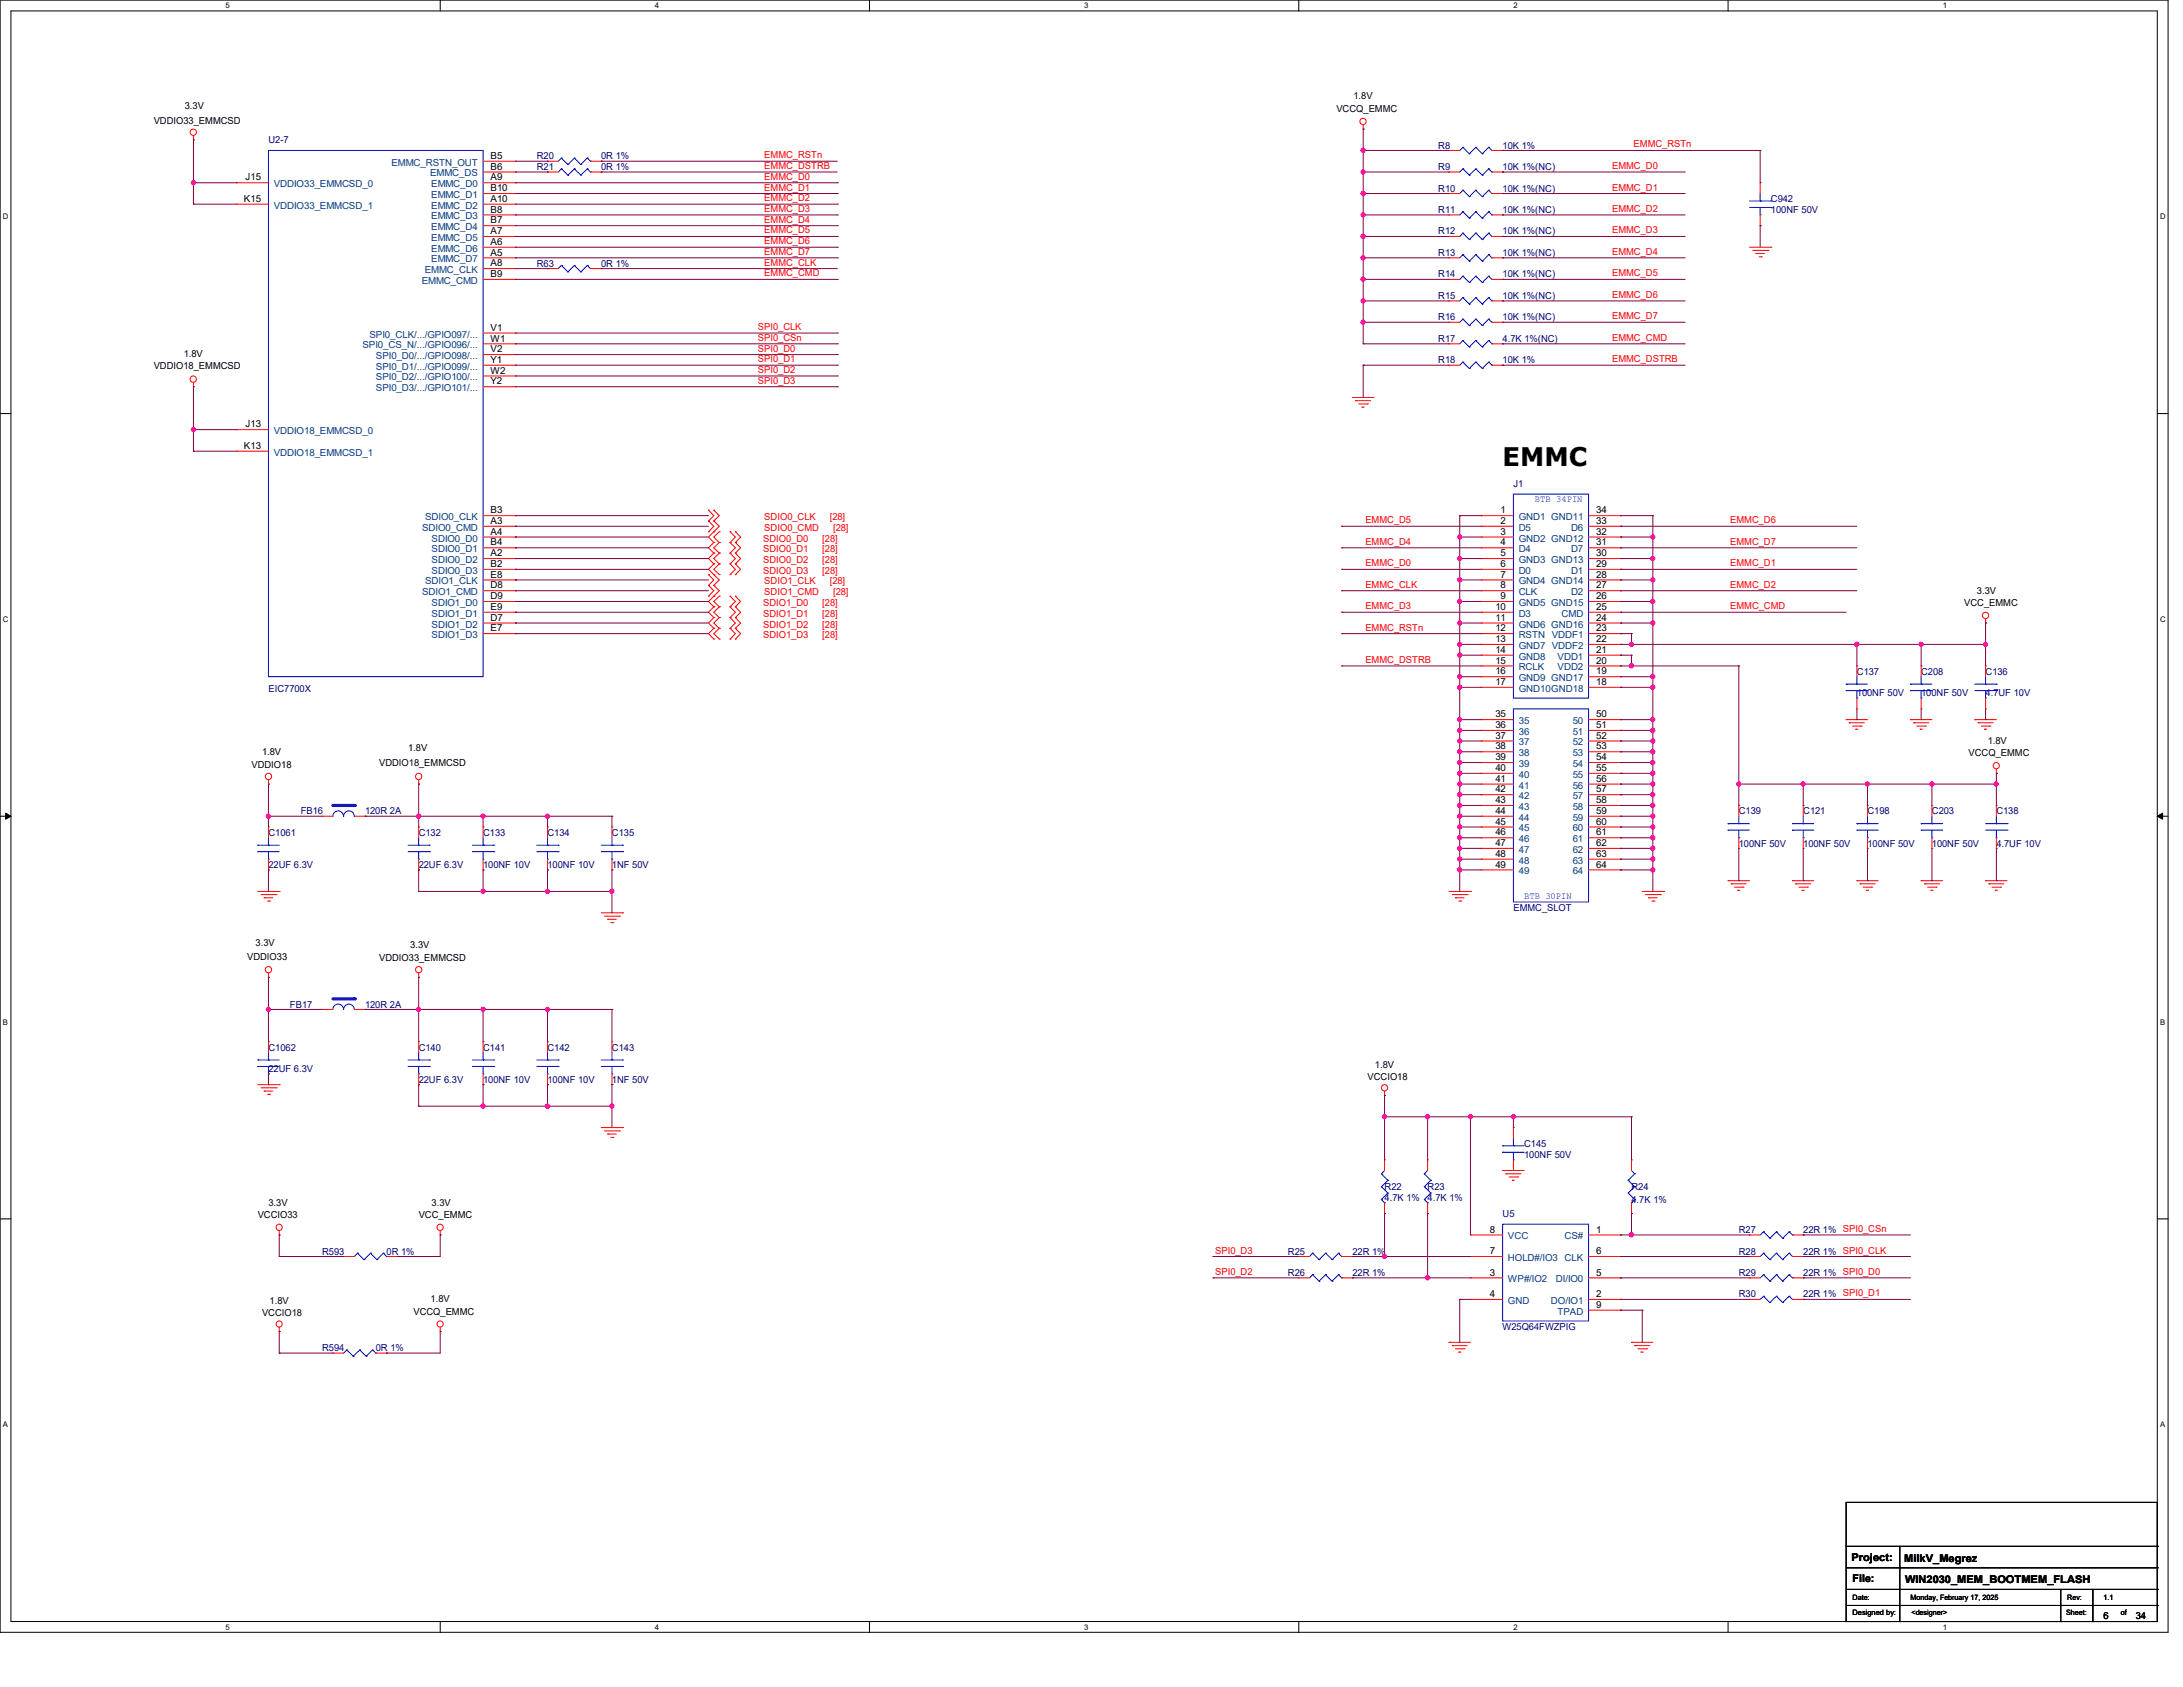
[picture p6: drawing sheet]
<svg xmlns="http://www.w3.org/2000/svg" width="558mm" height="431mm" viewBox="0 0 558 431" stroke-linecap="round" stroke-linejoin="round" font-family="sans-serif">
<defs><g id="words">
<text font-size="6.6" x="384.1" y="119.1">EMMC</text>
<g font-size="2.7">
<text x="473.2" y="398.7">Project:</text>
<text x="486.7" y="399">MilkV_Megrez</text>
<text x="473.5" y="404.2">File:</text>
<text x="487" y="404.5">WIN2030_MEM_BOOTMEM_FLASH</text>
</g>
<g font-size="2.5">
<text x="47.2" y="27.8">3.3V</text>
<text x="341.6" y="28.6">VCCQ_EMMC</text>
<text x="345.9" y="25.4">1.8V</text>
<text x="39.3" y="31.7">VDDIO33_EMMCSD</text>
<text x="125.4" y="40.6">B5</text>
<text x="62.8" y="46.1">J15</text>
<text x="125.4" y="43.3">B6</text>
<text x="125.4" y="46.1">A9</text>
<text x="62.4" y="51.6">K15</text>
<text x="125.4" y="48.9">B10</text>
<text x="125.4" y="51.6">A10</text>
<text x="125.4" y="54.3">B8</text>
<text x="125.4" y="57.1">B7</text>
<text x="125.4" y="59.8">A7</text>
<text x="125.4" y="62.6">A6</text>
<text x="125.4" y="65.3">A5</text>
<text x="125.4" y="68">A8</text>
<text x="125.4" y="70.8">B9</text>
<text x="125.4" y="84.5">V1</text>
<text x="125.4" y="87.2">W1</text>
<text x="125.4" y="90">V2</text>
<text x="39.3" y="94.2">VDDIO18_EMMCSD</text>
<text x="46.9" y="91.2">1.8V</text>
<text x="125.4" y="92.7">Y1</text>
<text x="125.4" y="95.5">W2</text>
<text x="125.4" y="98.2">Y2</text>
<text x="62.8" y="109.2">J13</text>
<text x="62.4" y="114.7">K13</text>
<text x="125.4" y="131.1">B3</text>
<text x="383.6" y="131.1">1</text>
<text x="408" y="131.1">34</text>
<text x="125.4" y="133.9">A3</text>
<text x="125.4" y="136.6">A4</text>
<text x="383.6" y="133.9">2</text>
<text x="383.6" y="136.6">3</text>
<text x="408" y="133.9">33</text>
<text x="408" y="136.6">32</text>
<text x="125.4" y="139.4">B4</text>
<text x="125.4" y="142.1">A2</text>
<text x="383.6" y="139.4">4</text>
<text x="383.6" y="142.1">5</text>
<text x="408" y="139.4">31</text>
<text x="408" y="142.1">30</text>
<text x="125.4" y="144.9">B2</text>
<text x="125.4" y="147.6">E8</text>
<text x="383.6" y="144.9">6</text>
<text x="383.6" y="147.6">7</text>
<text x="408" y="144.9">29</text>
<text x="408" y="147.6">28</text>
<text x="125.4" y="150.3">D8</text>
<text x="125.4" y="153.1">D9</text>
<text x="125.4" y="155.8">E9</text>
<text x="382.2" y="155.8">10</text>
<text x="383.6" y="150.3">8</text>
<text x="383.6" y="153.1">9</text>
<text x="408" y="150.3">27</text>
<text x="408" y="153.1">26</text>
<text x="408" y="155.8">25</text>
<text x="502.1" y="154.8">VCC_EMMC</text>
<text x="505.3" y="151.8">3.3V</text>
<text x="125.4" y="158.6">D7</text>
<text x="125.4" y="161.3">E7</text>
<text x="382.2" y="158.6">11</text>
<text x="382.2" y="161.3">12</text>
<text x="408" y="158.6">24</text>
<text x="408" y="161.3">23</text>
<text x="382.2" y="164">13</text>
<text x="382.2" y="166.8">14</text>
<text x="408" y="164">22</text>
<text x="408" y="166.8">21</text>
<text x="382.2" y="169.5">15</text>
<text x="382.2" y="172.3">16</text>
<text x="408" y="169.5">20</text>
<text x="408" y="172.3">19</text>
<text x="382.2" y="175">17</text>
<text x="408" y="175">18</text>
<text x="382.2" y="183.3">35</text>
<text x="408" y="183.3">50</text>
<text x="104.3" y="191.9">1.8V</text>
<text x="382.2" y="186">36</text>
<text x="382.2" y="188.7">37</text>
<text x="382.2" y="191.5">38</text>
<text x="408" y="186">51</text>
<text x="408" y="188.7">52</text>
<text x="408" y="191.5">53</text>
<text x="508.1" y="190.2">1.8V</text>
<text x="64.3" y="196.3">VDDIO18</text>
<text x="67" y="193">1.8V</text>
<text x="96.9" y="195.7">VDDIO18_EMMCSD</text>
<text x="382.2" y="194.2">39</text>
<text x="382.2" y="197">40</text>
<text x="408" y="194.2">54</text>
<text x="408" y="197">55</text>
<text x="503.2" y="193.2">VCCQ_EMMC</text>
<text x="382.2" y="199.7">41</text>
<text x="382.2" y="202.4">42</text>
<text x="408" y="199.7">56</text>
<text x="408" y="202.4">57</text>
<text x="382.2" y="205.2">43</text>
<text x="382.2" y="207.9">44</text>
<text x="408" y="205.2">58</text>
<text x="408" y="207.9">59</text>
<text x="382.2" y="210.7">45</text>
<text x="382.2" y="213.4">46</text>
<text x="408" y="210.7">60</text>
<text x="408" y="213.4">61</text>
<text x="382.2" y="216.2">47</text>
<text x="382.2" y="218.9">48</text>
<text x="382.2" y="221.7">49</text>
<text x="408" y="216.2">62</text>
<text x="408" y="218.9">63</text>
<text x="408" y="221.7">64</text>
<text x="63.2" y="245.3">VDDIO33</text>
<text x="65.3" y="241.8">3.3V</text>
<text x="96.9" y="245.6">VDDIO33_EMMCSD</text>
<text x="104.9" y="242.3">3.3V</text>
<text x="349.5" y="275.8">VCCIO18</text>
<text x="351.5" y="272.8">1.8V</text>
<text x="65.9" y="311.2">VCCIO33</text>
<text x="68.6" y="308.1">3.3V</text>
<text x="107" y="311.2">VCC_EMMC</text>
<text x="110.3" y="308.1">3.3V</text>
<text x="380.8" y="314.9">8</text>
<text x="408" y="314.9">1</text>
<text x="380.8" y="320.4">7</text>
<text x="408" y="320.4">6</text>
<text x="380.8" y="325.9">3</text>
<text x="408" y="325.9">5</text>
<text x="68.9" y="333.1">1.8V</text>
<text x="105.7" y="335.9">VCCQ_EMMC</text>
<text x="110.1" y="332.6">1.8V</text>
<text x="380.8" y="331.4">4</text>
<text x="408" y="331.4">2</text>
<text x="408" y="334.1">9</text>
<text x="67" y="336.1">VCCIO18</text>
<text x="537.7" y="413.5">6</text>
<text x="545.9" y="413.5">34</text>
</g>
<g font-size="2.5" fill="#000080">
<text x="68.6" y="36.6">U2-7</text>
<text x="137.2" y="40.7">R20</text>
<text x="153.7" y="40.7">0R 1%</text>
<text x="367.6" y="38">R8</text>
<text x="384.1" y="38">10K 1%</text>
<text x="137.2" y="43.4">R21</text>
<text x="153.7" y="43.4">0R 1%</text>
<text x="367.6" y="43.4">R9</text>
<text x="384.1" y="43.4">10K 1%(NC)</text>
<text x="367.6" y="48.9">R10</text>
<text x="384.1" y="48.9">10K 1%(NC)</text>
<text x="452.7" y="51.7">C942</text>
<text x="367.6" y="54.4">R11</text>
<text x="367.6" y="59.9">R12</text>
<text x="384.1" y="54.4">10K 1%(NC)</text>
<text x="384.1" y="59.9">10K 1%(NC)</text>
<text x="452.7" y="54.4">100NF 50V</text>
<text x="367.6" y="65.4">R13</text>
<text x="384.1" y="65.4">10K 1%(NC)</text>
<text x="137.2" y="68.1">R63</text>
<text x="153.7" y="68.1">0R 1%</text>
<text x="367.6" y="70.9">R14</text>
<text x="384.1" y="70.9">10K 1%(NC)</text>
<text x="367.6" y="76.4">R15</text>
<text x="384.1" y="76.4">10K 1%(NC)</text>
<text x="367.6" y="81.8">R16</text>
<text x="384.1" y="81.8">10K 1%(NC)</text>
<text x="367.6" y="87.3">R17</text>
<text x="384.1" y="87.3">4.7K 1%(NC)</text>
<text x="367.6" y="92.8">R18</text>
<text x="384.1" y="92.8">10K 1%</text>
<text x="386.8" y="124.4">J1</text>
<text x="474.6" y="172.4">C137</text>
<text x="491.1" y="172.4">C208</text>
<text x="507.5" y="172.4">C136</text>
<text x="68.6" y="176.7">EIC7700X</text>
<text x="474.6" y="177.8">100NF 50V</text>
<text x="491.1" y="177.8">100NF 50V</text>
<text x="507.5" y="177.8">4.7UF 10V</text>
<text x="76.9" y="208">FB16</text>
<text x="93.3" y="208">120R 2A</text>
<text x="444.5" y="208">C139</text>
<text x="460.9" y="208">C121</text>
<text x="477.4" y="208">C198</text>
<text x="493.8" y="208">C203</text>
<text x="510.3" y="208">C138</text>
<text x="68.6" y="213.5">C1061</text>
<text x="107" y="213.5">C132</text>
<text x="123.5" y="213.5">C133</text>
<text x="140" y="213.5">C134</text>
<text x="156.4" y="213.5">C135</text>
<text x="68.6" y="221.7">22UF 6.3V</text>
<text x="107" y="221.7">22UF 6.3V</text>
<text x="123.5" y="221.7">100NF 10V</text>
<text x="140" y="221.7">100NF 10V</text>
<text x="156.4" y="221.7">1NF 50V</text>
<text x="444.5" y="216.3">100NF 50V</text>
<text x="460.9" y="216.3">100NF 50V</text>
<text x="477.4" y="216.3">100NF 50V</text>
<text x="493.8" y="216.3">100NF 50V</text>
<text x="510.3" y="216.3">4.7UF 10V</text>
<text x="386.8" y="232.7">EMMC_SLOT</text>
<text x="74.1" y="257.4">FB17</text>
<text x="93.3" y="257.4">120R 2A</text>
<text x="68.6" y="268.4">C1062</text>
<text x="107" y="268.4">C140</text>
<text x="123.5" y="268.4">C141</text>
<text x="140" y="268.4">C142</text>
<text x="156.4" y="268.4">C143</text>
<text x="68.6" y="273.9">22UF 6.3V</text>
<text x="107" y="276.6">22UF 6.3V</text>
<text x="123.5" y="276.6">100NF 10V</text>
<text x="140" y="276.6">100NF 10V</text>
<text x="156.4" y="276.6">1NF 50V</text>
<text x="389.6" y="293.1">C145</text>
<text x="389.6" y="295.8">100NF 50V</text>
<text x="353.9" y="304">R22</text>
<text x="364.9" y="304">R23</text>
<text x="417" y="304">R24</text>
<text x="353.9" y="306.8">4.7K 1%</text>
<text x="364.9" y="306.8">4.7K 1%</text>
<text x="384.1" y="310.9">U5</text>
<text x="417" y="307.3">4.7K 1%</text>
<text x="444.5" y="315">R27</text>
<text x="460.9" y="315">22R 1% SPI0_CSn</text>
<text x="82.3" y="320.5">R593</text>
<text x="98.8" y="320.5">0R 1%</text>
<text x="329.2" y="320.5">R25</text>
<text x="345.7" y="320.5">22R 1%</text>
<text x="444.5" y="320.5">R28</text>
<text x="460.9" y="320.5">22R 1% SPI0_CLK</text>
<text x="329.2" y="326">R26</text>
<text x="345.7" y="326">22R 1%</text>
<text x="444.5" y="326">R29</text>
<text x="460.9" y="326">22R 1% SPI0_D0</text>
<text x="444.5" y="331.5">R30</text>
<text x="460.9" y="331.5">22R 1% SPI0_D1</text>
<text x="384.1" y="339.7">W25Q64FWZPIG</text>
<text x="82.3" y="345.2">R594</text>
<text x="96.1" y="345.2">0R 1%</text>
</g>
<g font-size="2.5" fill="#f00">
<text x="195.4" y="40.4">EMMC_RSTn</text>
<text x="417.6" y="37.7">EMMC_RSTn</text>
<text x="195.4" y="45.9">EMMC_D0</text>
<text x="195.4" y="43.2">EMMC_DSTRB</text>
<text x="412.1" y="43.2">EMMC_D0</text>
<text x="195.4" y="48.7">EMMC_D1</text>
<text x="195.4" y="51.4">EMMC_D2</text>
<text x="412.1" y="48.7">EMMC_D1</text>
<text x="195.4" y="54.1">EMMC_D3</text>
<text x="195.4" y="56.9">EMMC_D4</text>
<text x="195.4" y="59.6">EMMC_D5</text>
<text x="412.1" y="54.1">EMMC_D2</text>
<text x="412.1" y="59.6">EMMC_D3</text>
<text x="195.4" y="62.4">EMMC_D6</text>
<text x="195.4" y="65.1">EMMC_D7</text>
<text x="412.1" y="65.1">EMMC_D4</text>
<text x="195.4" y="70.6">EMMC_CMD</text>
<text x="195.4" y="67.9">EMMC_CLK</text>
<text x="412.1" y="70.6">EMMC_D5</text>
<text x="412.1" y="76.1">EMMC_D6</text>
<text x="412.1" y="81.6">EMMC_D7</text>
<text x="193.7" y="84.3">SPI0_CLK</text>
<text x="193.7" y="87.1">SPI0_CSn</text>
<text x="193.7" y="89.8">SPI0_D0</text>
<text x="412.1" y="87.1">EMMC_CMD</text>
<text x="193.7" y="92.5">SPI0_D1</text>
<text x="193.7" y="95.3">SPI0_D2</text>
<text x="412.1" y="92.5">EMMC_DSTRB</text>
<text x="193.7" y="98">SPI0_D3</text>
<text x="195.4" y="132.9">SDIO0_CLK</text>
<text x="195.4" y="135.6">SDIO0_CMD</text>
<text x="212.1" y="132.9">[28]</text>
<text x="212.9" y="135.6">[28]</text>
<text x="349" y="133.7">EMMC_D5</text>
<text x="442.3" y="133.7">EMMC_D6</text>
<text x="195.1" y="138.3">SDIO0_D0</text>
<text x="195.1" y="141.1">SDIO0_D1</text>
<text x="195.1" y="143.8">SDIO0_D2</text>
<text x="210.2" y="138.3">[28]</text>
<text x="210.2" y="141.1">[28]</text>
<text x="210.2" y="143.8">[28]</text>
<text x="349" y="139.2">EMMC_D4</text>
<text x="442.3" y="139.2">EMMC_D7</text>
<text x="195.1" y="146.6">SDIO0_D3</text>
<text x="195.4" y="149.3">SDIO1_CLK</text>
<text x="210.2" y="146.6">[28]</text>
<text x="212.1" y="149.3">[28]</text>
<text x="349" y="144.7">EMMC_D0</text>
<text x="442.3" y="144.7">EMMC_D1</text>
<text x="195.1" y="154.8">SDIO1_D0</text>
<text x="195.4" y="152.1">SDIO1_CMD</text>
<text x="210.2" y="154.8">[28]</text>
<text x="212.9" y="152.1">[28]</text>
<text x="349" y="150.2">EMMC_CLK</text>
<text x="349" y="155.7">EMMC_D3</text>
<text x="442.3" y="155.7">EMMC_CMD</text>
<text x="442.3" y="150.2">EMMC_D2</text>
<text x="195.1" y="157.6">SDIO1_D1</text>
<text x="195.1" y="160.3">SDIO1_D2</text>
<text x="210.2" y="157.6">[28]</text>
<text x="210.2" y="160.3">[28]</text>
<text x="349" y="161.1">EMMC_RSTn</text>
<text x="195.1" y="163">SDIO1_D3</text>
<text x="210.2" y="163">[28]</text>
<text x="349" y="169.4">EMMC_DSTRB</text>
<text x="310.6" y="320.3">SPI0_D3</text>
<text x="310.6" y="325.7">SPI0_D2</text>
</g>
<g font-size="2.5" fill="#004080">
<text x="70" y="47.8">VDDIO33_EMMCSD_0</text>
<text x="100.1" y="42.3">EMMC_RSTN_OUT</text>
<text x="109.9" y="45.1">EMMC_DS</text>
<text x="110.2" y="47.8">EMMC_D0</text>
<text x="70" y="53.3">VDDIO33_EMMCSD_1</text>
<text x="110.2" y="50.6">EMMC_D1</text>
<text x="110.2" y="53.3">EMMC_D2</text>
<text x="110.2" y="56">EMMC_D3</text>
<text x="110.2" y="58.8">EMMC_D4</text>
<text x="110.2" y="61.6">EMMC_D5</text>
<text x="110.2" y="64.3">EMMC_D6</text>
<text x="108.6" y="69.8">EMMC_CLK</text>
<text x="110.2" y="67">EMMC_D7</text>
<text x="107.8" y="72.5">EMMC_CMD</text>
<text x="92.7" y="89">SPI0_CS_N/.../GPIO096/...</text>
<text x="94.4" y="86.2">SPI0_CLK/.../GPIO097/...</text>
<text x="96.1" y="91.7">SPI0_D0/.../GPIO098/...</text>
<text x="96.1" y="94.4">SPI0_D1/.../GPIO099/...</text>
<text x="96.1" y="97.2">SPI0_D2/.../GPIO100/...</text>
<text x="96.1" y="99.9">SPI0_D3/.../GPIO101/...</text>
<text x="70" y="110.9">VDDIO18_EMMCSD_0</text>
<text x="70" y="116.4">VDDIO18_EMMCSD_1</text>
<text x="107.9" y="135.6">SDIO0_CMD</text>
<text x="108.7" y="132.9">SDIO0_CLK</text>
<text x="388.2" y="132.9">GND1 GND11</text>
<text x="388.2" y="135.6">D5</text>
<text x="401.6" y="135.6">D6</text>
<text x="110.3" y="138.3">SDIO0_D0</text>
<text x="110.3" y="141.1">SDIO0_D1</text>
<text x="110.3" y="143.8">SDIO0_D2</text>
<text x="388.2" y="138.3">GND2 GND12</text>
<text x="388.2" y="141.1">D4</text>
<text x="388.2" y="143.8">GND3 GND13</text>
<text x="401.6" y="141.1">D7</text>
<text x="108.7" y="149.3">SDIO1_CLK</text>
<text x="110.3" y="146.6">SDIO0_D3</text>
<text x="388.2" y="146.6">D0</text>
<text x="388.2" y="149.3">GND4 GND14</text>
<text x="401.6" y="146.6">D1</text>
<text x="107.9" y="152.1">SDIO1_CMD</text>
<text x="110.3" y="154.8">SDIO1_D0</text>
<text x="388.2" y="152.1">CLK</text>
<text x="388.2" y="154.8">GND5 GND15</text>
<text x="401.6" y="152.1">D2</text>
<text x="110.3" y="157.6">SDIO1_D1</text>
<text x="110.3" y="160.3">SDIO1_D2</text>
<text x="388.2" y="157.6">D3</text>
<text x="388.2" y="160.3">GND6 GND16</text>
<text x="399.2" y="157.6">CMD</text>
<text x="110.3" y="163">SDIO1_D3</text>
<text x="388.2" y="163">RSTN VDDF1</text>
<text x="388.2" y="165.8">GND7 VDDF2</text>
<text x="388.2" y="168.5">GND8</text>
<text x="388.2" y="171.3">RCLK</text>
<text x="398.1" y="168.5">VDD1</text>
<text x="398.1" y="171.3">VDD2</text>
<text x="388.2" y="174">GND9 GND17</text>
<text x="388.2" y="176.7">GND10GND18</text>
<text x="388.2" y="185">35</text>
<text x="402" y="185">50</text>
<text x="388.2" y="187.7">36</text>
<text x="388.2" y="190.5">37</text>
<text x="402" y="187.7">51</text>
<text x="402" y="190.5">52</text>
<text x="388.2" y="193.2">38</text>
<text x="388.2" y="196">39</text>
<text x="402" y="193.2">53</text>
<text x="402" y="196">54</text>
<text x="388.2" y="198.7">40</text>
<text x="388.2" y="201.5">41</text>
<text x="402" y="198.7">55</text>
<text x="402" y="201.5">56</text>
<text x="388.2" y="204.2">42</text>
<text x="388.2" y="206.9">43</text>
<text x="388.2" y="209.7">44</text>
<text x="402" y="204.2">57</text>
<text x="402" y="206.9">58</text>
<text x="402" y="209.7">59</text>
<text x="388.2" y="212.4">45</text>
<text x="388.2" y="215.2">46</text>
<text x="402" y="212.4">60</text>
<text x="402" y="215.2">61</text>
<text x="388.2" y="217.9">47</text>
<text x="388.2" y="220.6">48</text>
<text x="402" y="217.9">62</text>
<text x="402" y="220.6">63</text>
<text x="388.2" y="223.4">49</text>
<text x="402" y="223.4">64</text>
<text x="385.4" y="316.7">VCC</text>
<text x="399.9" y="316.7">CS#</text>
<text x="385.4" y="322.2">HOLD#/IO3 CLK</text>
<text x="385.4" y="327.6">WP#/IO2</text>
<text x="397.7" y="327.6">DI/IO0</text>
<text x="385.4" y="333.1">GND</text>
<text x="396.5" y="333.1">DO/IO1</text>
<text x="398.1" y="335.9">TPAD</text>
</g>
<g font-size="2.5" fill="#00f">
<text x="392.3" y="128.2">BTB 34PIN</text>
<text x="389.6" y="229.7">BTB 30PIN</text>
</g>
<g font-size="2">
<text x="57.7" y="2.1">5</text>
<text x="167.4" y="2.1">4</text>
<text x="277.1" y="2.1">3</text>
<text x="386.8" y="2.1">2</text>
<text x="496.6" y="2.1">1</text>
<text x=".8" y="56">D</text>
<text x="552.2" y="56">D</text>
<text x=".8" y="158.9">C</text>
<text x="552.2" y="158.9">C</text>
<text x=".8" y="261.7">B</text>
<text x="552.2" y="261.7">B</text>
<text x=".8" y="364.6">A</text>
<text x="552.2" y="364.6">A</text>
<text x="57.7" y="416.3">5</text>
<text x="167.4" y="416.3">4</text>
<text x="277.1" y="416.3">3</text>
<text x="386.8" y="416.3">2</text>
<text x="496.6" y="416.3">1</text>
</g>
<g font-size="1.9">
<text x="473.5" y="408.9">Date:</text>
<text x="473.5" y="412.7">Designed by:</text>
<text x="488.4" y="408.9">Monday, February 17, 2025</text>
<text x="488.6" y="412.7">&lt;designer&gt;</text>
<text x="528.1" y="412.7">Sheet:</text>
<text x="528.4" y="408.9">Rev:</text>
<text x="537.7" y="408.9">1.1</text>
<text x="542.1" y="412.7">of</text>
</g>
</g></defs>
<g fill="none" stroke="#000" stroke-width=".26">
<path d="M0 0h554.2v417h-554.2zM2.8 2.8h548.6v411.5h-548.6zM112.5 0v2.8M222.2 0v2.8M332 0v2.8M441.7 0v2.8M0 105.7h2.8M551.4 105.7h2.8M0 208.5h2.8M1.4 207.7l1.4 .8-1.4 .8zM551.4 208.5l1.4-.8v1.6zM551.4 208.5h2.8"/>
<path d="M0 311.4h2.8M551.4 311.4h2.8M471.9 383.8h79.5v30.5h-79.5zM471.9 395.1h79.5M485.6 395.1v19.2M551.4 395.1h.1M112.5 414.3v2.7M222.2 414.3v2.7M332 414.3v2.7M441.7 414.3v2.7M471.9 400.6h79.5M471.9 406.1h79.5"/>
<path d="M471.9 410.2h79.5M485.6 414.3h.1M526.8 414.3h.1M526.8 406.1v8.2M535 414.3h.1M535 406.1v8.2M551.4 400.6h.1M551.4 406.1h.1M551.4 410.2h.1"/>
</g>
<path d="M1.4 207.7l1.4 .8-1.4 .8zM551.4 208.5l1.4-.8v1.6z" fill="#000"/>
<g fill="none" stroke="#f00" stroke-width=".26">
<path d="M49.4 35.7h.1M49.4 34.6v1.1M348.4 33h.1M348.4 31.9v1.1M447.2 63.2h5.5M448 64h3.9M448.8 64.8h.1M448.8 64.8h2.2M449.7 65.6h.5M450.2 65.6h.1M451.9 64h.1M452.7 63.2h.1"/>
<path d="M49.4 98.8h.1M49.4 97.7v1.1M345.7 101.6h.1M345.7 101.6h5.5M346.5 102.4h.1M346.5 102.4h3.9M347.3 103.2h2.2M348.1 104h.1M348.1 104h.6M349.5 103.2h.1M181.1 133.1h.1M181.1 130.3h.1"/>
<path d="M181.1 135.8h.1M181.1 130.3l1.4 1.4-1.4 1.4M181.1 133.1l1.4 1.3-1.4 1.4M182.5 133.1h.1M182.5 130.3h.1M182.5 135.8h.1M182.5 138.6h.1M182.5 130.3l1.4 1.4-1.4 1.4M182.5 133.1l1.4 1.3-2.8 2.8 1.4 1.4M182.5 138.6l-1.4 1.4 1.4 1.3M183.9 138.6h.1M183.9 135.8h.1"/>
<path d="M183.9 135.8l-1.4 1.4 1.4 1.4M183.9 138.6l-1.4 1.4 1.4 1.3M186.6 138.6h.1M186.6 135.8h.1M186.6 138.6l1.4 1.4-1.4 1.3M186.6 135.8l1.4 1.4-1.4 1.4M188 138.6h.1M188 135.8h.1M188 135.8l1.3 1.4-1.3 1.4M188 138.6l1.3 1.4-1.3 1.3M181.1 149.6h.1M181.1 146.8h.1"/>
<path d="M181.1 152.3h.1M181.1 146.8l1.4 1.4-1.4 1.4M181.1 149.6l1.4 1.3-1.4 1.4M182.5 149.6h.1M182.5 146.8h.1M182.5 152.3h.1M182.5 141.3h.1M182.5 144.1h.1M182.5 155h.1M182.5 157.8h.1M182.5 146.8l1.4 1.4-1.4 1.4M182.5 149.6l1.4 1.3-2.8 2.8 1.4 1.3"/>
<path d="M182.5 141.3l-1.4 1.4 1.4 1.4M182.5 144.1l-1.4 1.4 1.4 1.3M182.5 155l-1.4 1.4 1.4 1.4M182.5 157.8l-1.4 1.4 1.4 1.3M183.9 141.3h.1M183.9 144.1h.1M183.9 146.8h.1M183.9 155h.1M183.9 152.3h.1M183.9 157.8h.1M183.9 144.1l-1.4 1.4 1.4 1.3M183.9 141.3l-1.4 1.4 1.4 1.4"/>
<path d="M183.9 152.3l-1.4 1.4 1.4 1.3M183.9 157.8l-1.4 1.4 1.4 1.3M183.9 155l-1.4 1.4 1.4 1.4M186.6 141.3h.1M186.6 144.1h.1M186.6 146.8h.1M186.6 155h.1M186.6 152.3h.1M186.6 157.8h.1M186.6 152.3l1.4 1.4-1.4 1.3M186.6 141.3l1.4 1.4-1.4 1.4M186.6 144.1l1.4 1.4-1.4 1.3"/>
<path d="M186.6 155l1.4 1.4-1.4 1.4M186.6 157.8l1.4 1.4-1.4 1.3M188 141.3h.1M188 144.1h.1M188 146.8h.1M188 155h.1M188 152.3h.1M188 157.8h.1M188 141.3l1.3 1.4-1.3 1.4M188 144.1l1.3 1.4-1.3 1.3M188 152.3l1.3 1.4-1.3 1.3M188 155l1.3 1.4-1.3 1.4"/>
<path d="M188 157.8l1.3 1.4-1.3 1.3M507.5 159.2h.1M507.5 158.1v1.1M182.5 160.5h.1M182.5 163.3h.1M182.5 160.5l-1.4 1.4 1.4 1.4M183.9 160.5h.1M183.9 163.3h.1M183.9 160.5l-1.4 1.4 1.4 1.4M186.6 160.5h.1M186.6 163.3h.1M186.6 160.5l1.4 1.4-1.4 1.4"/>
<path d="M188 160.5h.1M188 163.3h.1M188 160.5l1.3 1.4-1.3 1.4M68.6 199.2v1.1M107 199.2v1.1M471.9 183.9h.1M471.9 183.9h5.5M472.7 184.7h.1M472.7 184.7h3.8M473.5 185.5h2.2M474.3 186.3h.1M474.3 186.3h.6"/>
<path d="M475.7 185.5h.1M488.4 183.9h.1M488.4 183.9h5.4M489.2 184.7h.1M489.2 184.7h3.8M490 185.5h2.2M490.8 186.3h.1M490.8 186.3h.6M492.2 185.5h.1M504.8 183.9h.1M504.8 183.9h5.5M505.6 184.7h.1"/>
<path d="M505.6 184.7h3.9M506.4 185.5h2.2M507.3 186.3h.1M507.3 186.3h.5M508.6 185.5h.1M510.3 197.6h.1M510.3 196.5v1.1M68.6 200.3h.1M107 200.3h.1M65.9 227.8h5.5M66.7 228.6h3.9M67.5 229.4h.1"/>
<path d="M67.5 229.4h2.2M68.4 230.2h.5M68.9 230.2h.1M70.6 228.6h.1M71.4 227.8h.1M153.7 233.2h5.5M154.5 234.1h3.8M155.3 234.9h.1M155.3 234.9h2.2M156.1 235.7h.6M156.7 235.7h.1M158.3 234.1h.1"/>
<path d="M159.2 233.2h.1M370.4 227.8h5.5M371.2 228.6h3.8M372 229.4h.1M372 229.4h2.2M372.9 230.2h.5M373.4 230.2h.1M375 228.6h.1M375.9 227.8h.1M419.8 227.8h5.4M420.6 228.6h3.8M421.4 229.4h.1"/>
<path d="M421.4 229.4h2.2M422.2 230.2h.6M422.8 230.2h.1M424.4 228.6h.1M425.2 227.8h.1M441.7 225h.1M441.7 225h5.5M442.5 225.8h.1M442.5 225.8h3.9M443.4 226.7h2.2M444.2 227.5h.1M444.2 227.5h.5"/>
<path d="M445.6 226.7h.1M458.2 225h.1M458.2 225h5.4M459 225.8h.1M459 225.8h3.8M459.8 226.7h2.2M460.6 227.5h.1M460.6 227.5h.6M462 226.7h.1M474.6 225h.1M474.6 225h5.5M475.4 225.8h.1"/>
<path d="M475.4 225.8h3.9M476.2 226.7h2.3M477.1 227.5h.1M477.1 227.5h.5M478.5 226.7h.1M491.1 225h.1M491.1 225h5.5M491.9 225.8h.1M491.9 225.8h3.9M492.7 226.7h2.2M493.6 227.5h.1M493.6 227.5h.5"/>
<path d="M494.9 226.7h.1M507.5 225h.1M507.5 225h5.5M508.4 225.8h.1M508.4 225.8h3.8M509.2 226.7h2.2M510 227.5h.1M510 227.5h.5M511.4 226.7h.1M68.6 249.7h.1M68.6 248.6v1.1M107 249.7h.1"/>
<path d="M107 248.6v1.1M65.9 277.1h5.5M66.7 277.9h3.9M67.5 278.8h.1M67.5 278.8h2.2M68.4 279.6h.5M68.9 279.6h.1M70.6 277.9h.1M71.4 277.1h.1M353.9 279.9h.1M353.9 278.8v1.1M153.7 288.1h5.5"/>
<path d="M154.5 288.9h3.8M155.3 289.7h.1M155.3 289.7h2.2M156.1 290.6h.6M156.7 290.6h.1M158.3 288.9h.1M159.2 288.1h.1M384.1 299h.1M384.1 299h5.5M384.9 299.9h.1M384.9 299.9h3.8M71.4 315.5h.1"/>
<path d="M71.4 314.4v1.1M112.5 315.5h.1M112.5 314.4v1.1M385.7 300.7h2.2M386.6 301.5h.1M386.6 301.5h.5M387.9 300.7h.1M71.4 339.1v1.1M112.5 339.1v1.1M71.4 340.2h.1M112.5 340.2h.1M370.4 342.9h.1"/>
<path d="M370.4 342.9h5.5M371.2 343.8h.1M371.2 343.8h3.8M372 344.6h2.2M372.9 345.4h.1M372.9 345.4h.5M374.2 344.6h.1M417 342.9h.1M417 342.9h5.5M417.8 343.8h.1M417.8 343.8h3.9M418.7 344.6h2.2"/>
<path d="M419.5 345.4h.1M419.5 345.4h.5M420.9 344.6h.1"/>
<circle cx="49.4" cy="33.8" r=".8"/>
<circle cx="348.4" cy="31" r=".8"/>
<circle cx="49.4" cy="96.9" r=".8"/>
<circle cx="507.5" cy="157.2" r=".8"/>
<circle cx="68.6" cy="198.4" r=".8"/>
<circle cx="107" cy="198.4" r=".8"/>
<circle cx="510.3" cy="195.6" r=".79"/>
<circle cx="68.6" cy="247.7" r=".8"/>
<circle cx="107" cy="247.7" r=".8"/>
<circle cx="353.9" cy="277.9" r=".8"/>
<circle cx="71.3" cy="313.6" r=".79"/>
<circle cx="112.5" cy="313.6" r=".79"/>
<circle cx="71.4" cy="338.3" r=".78"/>
<circle cx="112.5" cy="338.3" r=".78"/>
</g>
<path d="M85.1 257.9a1.35 1.35 0 0 1 1.3-1.4 1.35 1.35 0 0 1 1.4 1.4M87.8 257.9a1.35 1.35 0 0 1 1.4-1.4 1.35 1.35 0 0 1 1.4 1.4" fill="none" stroke="#00f" stroke-width=".26"/>
<path d="M85.1 255.2h5.5" fill="none" stroke="#00f" stroke-width=".8"/>
<circle cx="90.6" cy="255.2" r=".4" fill="#00f"/>
<g fill="none" stroke="#f00" stroke-width=".26">
<path d="M370.4 38.4h.1M370.4 38.4h2.7M381.3 38.4h2.8M384.1 38.4h.1M60.4 46.7h.1M60.4 52.2h.1M60.4 46.7h8.2M60.4 52.2h8.2M123.5 49.4h8.2M123.5 43.9h8.2M123.5 54.9h8.2M123.5 46.7h8.2"/>
<path d="M123.5 52.2h8.2M123.5 41.2h8.2M123.5 57.7h8.2M131.7 41.2h.1M131.7 43.9h.1M131.7 46.7h.1M131.7 49.4h.1M131.7 52.2h.1M131.7 54.9h.1M131.7 57.7h.1M140 43.9h.1M140 43.9h2.7"/>
<path d="M150.9 43.9h2.8M153.7 43.9h.1M370.4 49.4h.1M370.4 43.9h.1M370.4 54.9h.1M370.4 49.4h2.7M370.4 43.9h2.7M370.4 54.9h2.7M381.3 49.4h2.8M381.3 43.9h2.8M381.3 54.9h2.8M384.1 49.4h.1"/>
<path d="M384.1 43.9h.1M384.1 54.9h.1M449.9 46.7h.1M449.9 57.7h.1M449.9 46.7v2.7M449.9 54.9v2.8M123.5 68.6h8.2M123.5 71.4h8.2M123.5 60.4h8.2M123.5 63.2h8.2M123.5 65.9h8.2M131.7 60.4h.1"/>
<path d="M131.7 63.2h.1M131.7 65.9h.1M131.7 68.6h.1M131.7 71.4h.1M140 68.6h.1M140 68.6h2.7M150.9 68.6h2.8M153.7 68.6h.1M370.4 71.4h.1M370.4 76.9h.1M370.4 60.4h.1M370.4 65.9h.1"/>
<path d="M370.4 71.4h2.7M370.4 76.9h2.7M370.4 60.4h2.7M370.4 65.9h2.7M381.3 71.4h2.8M381.3 76.9h2.8M381.3 60.4h2.8M381.3 65.9h2.8M384.1 71.4h.1M384.1 76.9h.1M384.1 60.4h.1M384.1 65.9h.1"/>
<path d="M123.5 93.3h8.2M123.5 87.8h8.2M123.5 85.1h8.2M123.5 90.6h8.2M123.5 96.1h8.2M123.5 98.8h8.2M131.7 85.1h.1M131.7 87.8h.1M131.7 90.6h.1M131.7 93.3h.1M131.7 96.1h.1M131.7 98.8h.1"/>
<path d="M370.4 93.3h.1M370.4 87.8h.1M370.4 82.3h.1M370.4 93.3h2.7M370.4 87.8h2.7M370.4 82.3h2.7M381.3 93.3h2.8M381.3 87.8h2.8M381.3 82.3h2.8M384.1 93.3h.1M384.1 87.8h.1M384.1 82.3h.1"/>
<path d="M60.4 109.8h.1M60.4 115.3h.1M60.4 109.8h8.2M60.4 115.3h8.2M123.5 131.7h8.2M123.5 134.4h8.2M123.5 137.2h8.2M123.5 140h8.2M131.7 131.7h.1M131.7 134.4h.1M131.7 137.2h.1M131.7 140h.1"/>
<path d="M123.5 142.7h8.2M123.5 145.5h8.2M123.5 148.2h8.2M123.5 150.9h8.2M123.5 153.7h8.2M123.5 156.4h8.2M123.5 159.2h8.2M131.7 142.7h.1M131.7 145.5h.1M131.7 148.2h.1M131.7 150.9h.1M131.7 153.7h.1"/>
<path d="M131.7 156.4h.1M131.7 159.2h.1M123.5 161.9h8.2M131.7 161.9h.1M474.6 170.1h.1M474.6 170.1v2.8M474.6 178.3v2.8M491.1 170.1h.1M491.1 170.1v2.8M491.1 178.3v2.8M507.5 170.1h.1M507.5 170.1v2.8"/>
<path d="M507.5 178.3v2.8M474.6 181.1h.1M491.1 181.1h.1M507.5 181.1h.1M107 211.3h.1M107 211.3v2.7M107 219.5v2.7M123.5 211.3h.1M123.5 211.3v2.7M123.5 219.5v2.7M140 211.3h.1M140 211.3v2.7"/>
<path d="M140 219.5v2.7M156.4 211.3h.1M156.4 211.3v2.7M156.4 219.5v2.7M444.5 205.8h.1M444.5 216.7h.1M444.5 205.8v2.7M444.5 214v2.7M460.9 205.8h.1M460.9 216.7h.1M460.9 205.8v2.7M460.9 214v2.7"/>
<path d="M477.4 205.8h.1M477.4 216.7h.1M477.4 205.8v2.7M477.4 214v2.7M493.8 205.8h.1M493.8 216.7h.1M493.8 205.8v2.7M493.8 214v2.7M510.3 205.8h.1M510.3 216.7h.1M510.3 205.8v2.7M510.3 214v2.7"/>
<path d="M107 222.2h.1M123.5 222.2h.1M140 222.2h.1M156.4 222.2h.1M82.3 257.9h.1M82.3 257.9h2.8M90.6 257.9h2.7M93.3 257.9h.1M68.6 266.1h.1M68.6 277.1h.1M68.6 266.1v2.8M68.6 274.4v2.7"/>
<path d="M107 266.1h.1M107 277.1h.1M107 266.1v2.8M107 274.4v2.7M123.5 266.1h.1M123.5 277.1h.1M123.5 266.1v2.8M123.5 274.4v2.7M140 266.1h.1M140 277.1h.1M140 266.1v2.8M140 274.4v2.7"/>
<path d="M353.9 296.3h.1M353.9 296.3v2.7M364.9 296.3h.1M364.9 296.3v2.7M417 296.3h.1M417 296.3v2.7M353.9 310h.1M353.9 307.3v2.7M364.9 310h.1M364.9 307.3v2.7M375.9 315.5h.1M375.9 315.5h8.2"/>
<path d="M406.1 315.5h8.2M414.3 315.5h.1M417 310h.1M417 307.3v2.7M87.8 321h.1M87.8 321h2.8M98.8 321h2.8M101.6 321h.1M332 321h.1M332 326.5h.1M332 326.5h2.7M332 321h2.7"/>
<path d="M342.9 326.5h2.8M342.9 321h2.8M345.7 321h.1M345.7 326.5h.1M375.9 326.5h.1M375.9 321h.1M375.9 332h.1M375.9 326.5h8.2M375.9 321h8.2M375.9 332h8.2M406.1 326.5h8.2M406.1 321h8.2"/>
<path d="M406.1 332h8.2M406.1 334.7h8.2M414.3 321h.1M414.3 326.5h.1M414.3 332h.1M414.3 334.7h.1M447.2 326.5h.1M447.2 321h.1M447.2 332h.1M447.2 326.5h2.7M447.2 321h2.7M447.2 332h2.7"/>
<path d="M458.2 326.5h2.7M458.2 321h2.7M458.2 332h2.7M460.9 326.5h.1M460.9 321h.1M460.9 332h.1M85.1 345.7h.1M85.1 345.7h2.7M96.1 345.7h2.7M98.8 345.7h.1"/>
</g>
<g fill="none" stroke="#00f" stroke-width=".26">
<path d="M68.6 38.4h54.9v134.5h-54.9zM373.9 37.6h.1M373.9 37.6l-.8 .8M373.9 37.6l1.7 1.7M375.6 39.3h.1M377.2 37.6h.1M377.2 37.6l-1.6 1.7M377.2 37.6l1.7 1.7M378.9 39.3h.1M380.5 37.6h.1M380.5 37.6l-1.6 1.7M380.5 37.6l.8 .8"/>
<path d="M381.3 38.4h.1M143.5 43.1h.1M143.5 43.1l-.8 .8M143.5 43.1l1.7 1.6M145.2 44.7h.1M146.8 43.1h.1M146.8 43.1l-1.6 1.6M146.8 43.1l1.7 1.6M148.5 44.7h.1M150.1 43.1h.1M150.1 43.1l-1.6 1.6M150.1 43.1l.8 .8"/>
<path d="M150.9 43.9h.1M373.9 48.6h.1M373.9 43.1h.1M373.9 54.1h.1M373.9 59.6h.1M373.9 48.6l-.8 .8M373.9 48.6l1.7 1.6M373.9 43.1l-.8 .8M373.9 43.1l1.7 1.6M373.9 54.1l-.8 .8M373.9 54.1l1.7 1.7M373.9 59.6l-.8 .8"/>
<path d="M373.9 59.6l1.7 1.6M375.6 50.2h.1M375.6 44.7h.1M375.6 55.8h.1M377.2 48.6h.1M377.2 43.1h.1M377.2 54.1h.1M377.2 59.6h.1M377.2 48.6l-1.6 1.6M377.2 48.6l1.7 1.6M377.2 43.1l-1.6 1.6M377.2 43.1l1.7 1.6"/>
<path d="M377.2 54.1l-1.6 1.7M377.2 54.1l1.7 1.7M377.2 59.6l-1.6 1.6M377.2 59.6l1.7 1.6M378.9 50.2h.1M378.9 44.7h.1M378.9 55.8h.1M380.5 48.6h.1M380.5 43.1h.1M380.5 54.1h.1M380.5 59.6h.1M380.5 48.6l-1.6 1.6"/>
<path d="M380.5 48.6l.8 .8M380.5 43.1l-1.6 1.6M380.5 43.1l.8 .8M380.5 54.1l-1.6 1.7M380.5 54.1l.8 .8M380.5 59.6l-1.6 1.6M380.5 59.6l.8 .8M381.3 49.4h.1M381.3 43.9h.1M381.3 54.9h.1M447.2 53h5.5M447.2 51.3h5.5"/>
<path d="M449.9 54.9h.1M449.9 51.3h.1M449.9 49.4v1.9M449.9 53v1.9M452.7 53h.1M452.7 51.3h.1M143.5 67.8h.1M143.5 67.8l-.8 .8M143.5 67.8l1.7 1.7M145.2 69.5h.1M146.8 67.8h.1M146.8 67.8l-1.6 1.7"/>
<path d="M146.8 67.8l1.7 1.7M148.5 69.5h.1M150.1 67.8h.1M150.1 67.8l-1.6 1.7M150.1 67.8l.8 .8M150.9 68.6h.1M373.9 70.6h.1M373.9 76h.1M373.9 65.1h.1M373.9 70.6l-.8 .8M373.9 70.6l1.7 1.6M373.9 76l-.8 .9"/>
<path d="M373.9 76l1.7 1.7M373.9 65.1l-.8 .8M373.9 65.1l1.7 1.6M375.6 72.2h.1M375.6 77.7h.1M375.6 61.2h.1M375.6 66.7h.1M377.2 70.6h.1M377.2 76h.1M377.2 65.1h.1M377.2 70.6l-1.6 1.6M377.2 70.6l1.7 1.6"/>
<path d="M377.2 76l-1.6 1.7M377.2 76l1.7 1.7M377.2 65.1l-1.6 1.6M377.2 65.1l1.7 1.6M378.9 72.2h.1M378.9 77.7h.1M378.9 61.2h.1M378.9 66.7h.1M380.5 70.6h.1M380.5 76h.1M380.5 65.1h.1M380.5 70.6l-1.6 1.6"/>
<path d="M380.5 70.6l.8 .8M380.5 76l-1.6 1.7M380.5 76l.8 .9M380.5 65.1l-1.6 1.6M380.5 65.1l.8 .8M381.3 71.4h.1M381.3 76.9h.1M381.3 60.4h.1M381.3 65.9h.1M373.9 92.5h.1M373.9 87h.1M373.9 81.5h.1"/>
<path d="M373.9 92.5l-.8 .8M373.9 92.5l1.7 1.6M373.9 87l-.8 .8M373.9 87l1.7 1.6M373.9 81.5l-.8 .8M373.9 81.5l1.7 1.7M375.6 94.1h.1M375.6 88.6h.1M375.6 83.2h.1M377.2 92.5h.1M377.2 87h.1M377.2 81.5h.1"/>
<path d="M377.2 92.5l-1.6 1.6M377.2 92.5l1.7 1.6M377.2 87l-1.6 1.6M377.2 87l1.7 1.6M377.2 81.5l-1.6 1.7M377.2 81.5l1.7 1.7M378.9 94.1h.1M378.9 88.6h.1M378.9 83.2h.1M380.5 92.5h.1M380.5 87h.1M380.5 81.5h.1"/>
<path d="M380.5 92.5l-1.6 1.6M380.5 92.5l.8 .8M380.5 87l-1.6 1.6M380.5 87l.8 .8M380.5 81.5l-1.6 1.7M380.5 81.5l.8 .8M381.3 93.3h.1M381.3 87.8h.1M381.3 82.3h.1M471.9 176.4h.1M471.9 174.8h.1M471.9 176.4h5.5"/>
<path d="M471.9 174.8h5.5M474.6 178.3h.1M474.6 174.8h.1M474.6 172.9v1.9M474.6 176.4v1.9M488.4 176.4h.1M488.4 174.8h.1M488.4 176.4h5.4M488.4 174.8h5.4M491.1 178.3h.1M491.1 174.8h.1M491.1 172.9v1.9"/>
<path d="M491.1 176.4v1.9M504.8 176.4h5.5M504.8 174.8h5.5M507.5 178.3h.1M507.5 174.8h.1M507.5 172.9v1.9M507.5 176.4v1.9M510.3 176.4h.1M510.3 174.8h.1M85.1 208.5a1.35 1.35 0 0 1 1.3-1.3 1.35 1.35 0 0 1 1.4 1.3M87.8 208.5a1.35 1.35 0 0 1 1.4-1.3 1.35 1.35 0 0 1 1.4 1.3M104.3 217.6h5.5"/>
<path d="M104.3 215.9h5.5M107 219.5h.1M107 215.9h.1M107 214v1.9M107 217.6v1.9M109.8 217.6h.1M109.8 215.9h.1M120.7 217.6h5.5M120.7 215.9h5.5M123.5 219.5h.1M123.5 215.9h.1M123.5 214v1.9"/>
<path d="M123.5 217.6v1.9M126.2 217.6h.1M126.2 215.9h.1M137.2 217.6h5.5M137.2 215.9h5.5M140 219.5h.1M140 215.9h.1M140 214v1.9M140 217.6v1.9M142.7 217.6h.1M142.7 215.9h.1M153.7 217.6h5.5"/>
<path d="M153.7 215.9h5.5M156.4 219.5h.1M156.4 215.9h.1M156.4 214v1.9M156.4 217.6v1.9M159.2 217.6h.1M159.2 215.9h.1M441.7 212.1h.1M441.7 210.4h.1M441.7 212.1h5.5M441.7 210.4h5.5M444.5 214h.1"/>
<path d="M444.5 210.4h.1M444.5 208.5v1.9M444.5 212.1v1.9M458.2 212.1h.1M458.2 210.4h.1M458.2 212.1h5.4M458.2 210.4h5.4M460.9 214h.1M460.9 210.4h.1M460.9 208.5v1.9M460.9 212.1v1.9M474.6 212.1h.1"/>
<path d="M474.6 210.4h.1M474.6 212.1h5.5M474.6 210.4h5.5M477.4 214h.1M477.4 210.4h.1M477.4 208.5v1.9M477.4 212.1v1.9M491.1 212.1h.1M491.1 210.4h.1M491.1 212.1h5.5M491.1 210.4h5.5M493.8 214h.1"/>
<path d="M493.8 210.4h.1M493.8 208.5v1.9M493.8 212.1v1.9M507.5 212.1h5.5M507.5 210.4h5.5M510.3 214h.1M510.3 210.4h.1M510.3 208.5v1.9M510.3 212.1v1.9M513 212.1h.1M513 210.4h.1M65.9 272.5h.1"/>
<path d="M65.9 270.8h.1M65.9 272.5h5.5M65.9 270.8h5.5M68.6 274.4h.1M68.6 270.8h.1M68.6 268.9v1.9M68.6 272.5v1.9M104.3 272.5h5.5M104.3 270.8h5.5M107 274.4h.1M107 270.8h.1M107 268.9v1.9"/>
<path d="M107 272.5v1.9M109.8 272.5h.1M109.8 270.8h.1M120.7 272.5h5.5M120.7 270.8h5.5M123.5 274.4h.1M123.5 270.8h.1M123.5 268.9v1.9M123.5 272.5v1.9M126.2 272.5h.1M126.2 270.8h.1M137.2 272.5h5.5"/>
<path d="M137.2 270.8h5.5M140 274.4h.1M140 270.8h.1M140 268.9v1.9M140 272.5v1.9M142.7 272.5h.1M142.7 270.8h.1M353.1 299.9h.1M353.1 299.9l1.7 1.6M353.9 299l-.8 .9M364.1 299.9h.1M364.1 299.9l1.6 1.6"/>
<path d="M364.9 299l-.8 .9M417 299l.8 .9M417.8 299.9h.1M417.8 299.9l-1.6 1.6M353.1 303.2h.1M353.1 306.5h.1M353.1 303.2l1.7 1.6M353.1 306.5l.8 .8M353.9 307.3h.1M354.8 301.5h.1M354.8 304.8h.1M354.8 301.5l-1.7 1.7"/>
<path d="M354.8 304.8l-1.7 1.7M364.1 303.2h.1M364.1 306.5h.1M364.1 303.2l1.6 1.6M364.1 306.5l.8 .8M364.9 307.3h.1M365.7 301.5h.1M365.7 304.8h.1M365.7 301.5l-1.6 1.7M365.7 304.8l-1.6 1.7M384.1 312.8h22v24.7h-22zM416.2 301.5h.1"/>
<path d="M416.2 304.8h.1M416.2 301.5l1.6 1.7M416.2 304.8l1.6 1.7M417 307.3h.1M417.8 303.2h.1M417.8 306.5h.1M417.8 303.2l-1.6 1.6M417.8 306.5l-.8 .8M91.4 320.2h.1M91.4 320.2l-.8 .8M91.4 320.2l1.6 1.6M93 321.8h.1"/>
<path d="M94.7 320.2h.1M94.7 320.2l-1.7 1.6M94.7 320.2l1.7 1.6M96.4 321.8h.1M98 320.2h.1M98 320.2l-1.6 1.6M98 320.2l.8 .8M98.8 321h.1M335.5 320.2h.1M335.5 325.7h.1M335.5 320.2l-.8 .8M335.5 320.2l1.7 1.6"/>
<path d="M335.5 325.7l-.8 .8M335.5 325.7l1.7 1.6M337.2 321.8h.1M337.2 327.3h.1M338.8 320.2h.1M338.8 325.7h.1M338.8 320.2l-1.6 1.6M338.8 320.2l1.7 1.6M338.8 325.7l-1.6 1.6M338.8 325.7l1.7 1.6M340.5 321.8h.1M340.5 327.3h.1"/>
<path d="M342.1 320.2h.1M342.1 325.7h.1M342.1 320.2l-1.6 1.6M342.1 320.2l.8 .8M342.1 325.7l-1.6 1.6M342.1 325.7l.8 .8M342.9 321h.1M342.9 326.5h.1M450.8 325.7h.1M450.8 320.2h.1M450.8 331.2h.1M450.8 325.7l-.9 .8"/>
<path d="M450.8 325.7l1.6 1.6M450.8 320.2l-.9 .8M450.8 320.2l1.6 1.6M450.8 331.2l-.9 .8M450.8 331.2l1.6 1.6M452.4 327.3h.1M452.4 321.8h.1M452.4 332.8h.1M454.1 325.7h.1M454.1 320.2h.1M454.1 331.2h.1M454.1 325.7l-1.7 1.6"/>
<path d="M454.1 325.7l1.6 1.6M454.1 320.2l-1.7 1.6M454.1 320.2l1.6 1.6M454.1 331.2l-1.7 1.6M454.1 331.2l1.6 1.6M455.7 327.3h.1M455.7 321.8h.1M455.7 332.8h.1M457.3 325.7h.1M457.3 320.2h.1M457.3 331.2h.1M457.3 325.7l-1.6 1.6"/>
<path d="M457.3 325.7l.9 .8M457.3 320.2l-1.6 1.6M457.3 320.2l.9 .8M457.3 331.2l-1.6 1.6M457.3 331.2l.9 .8M458.2 326.5h.1M458.2 321h.1M458.2 332h.1M88.6 344.9h.1M88.6 344.9l-.8 .8M88.6 344.9l1.7 1.6M90.3 346.5h.1"/>
<path d="M91.9 344.9h.1M91.9 344.9l-1.6 1.6M91.9 344.9l1.7 1.6M93.6 346.5h.1M95.2 344.9h.1M95.2 344.9l-1.6 1.6M95.2 344.9l.9 .8M96.1 345.7h.1"/>
</g>
<path d="M85.1 205.8h5.5" fill="none" stroke="#00f" stroke-width=".8"/>
<circle cx="90.6" cy="205.8" r=".4" fill="#00f"/>
<g fill="none" stroke="#f00" stroke-width=".26">
<path d="M140 41.2h.1M140 41.2h2.7M150.9 41.2h2.8M153.7 41.2h.1M378.6 131.7h.1M378.6 134.4h.1M378.6 137.2h.1M378.6 140h.1M378.6 131.7h8.2M378.6 134.4h8.2M378.6 137.2h8.2M378.6 140h8.2"/>
<path d="M406.1 131.7h8.2M406.1 134.4h8.2M406.1 137.2h8.2M406.1 140h8.2M414.3 131.7h.1M414.3 134.4h.1M414.3 137.2h.1M414.3 140h.1M378.6 142.7h.1M378.6 145.5h.1M378.6 148.2h.1M378.6 150.9h.1"/>
<path d="M378.6 153.7h.1M378.6 156.4h.1M378.6 159.2h.1M378.6 142.7h8.2M378.6 145.5h8.2M378.6 148.2h8.2M378.6 150.9h8.2M378.6 153.7h8.2M378.6 156.4h8.2M378.6 159.2h8.2M406.1 142.7h8.2M406.1 145.5h8.2"/>
<path d="M406.1 148.2h8.2M406.1 150.9h8.2M406.1 153.7h8.2M406.1 156.4h8.2M406.1 159.2h8.2M414.3 142.7h.1M414.3 145.5h.1M414.3 148.2h.1M414.3 150.9h.1M414.3 153.7h.1M414.3 156.4h.1M414.3 159.2h.1"/>
<path d="M378.6 161.9h.1M378.6 164.6h.1M378.6 167.4h.1M378.6 170.1h.1M378.6 172.9h.1M378.6 175.6h.1M378.6 161.9h8.2M378.6 164.6h8.2M378.6 167.4h8.2M378.6 170.1h8.2M378.6 172.9h8.2M378.6 175.6h8.2"/>
<path d="M406.1 161.9h8.2M406.1 164.6h8.2M406.1 167.4h8.2M406.1 170.1h8.2M406.1 172.9h8.2M406.1 175.6h8.2M414.3 161.9h.1M414.3 164.6h.1M414.3 167.4h.1M414.3 170.1h.1M414.3 172.9h.1M414.3 175.6h.1"/>
<path d="M378.6 183.9h.1M378.6 186.6h.1M378.6 189.3h.1M378.6 192.1h.1M378.6 194.8h.1M378.6 197.6h.1M378.6 183.9h8.2M378.6 186.6h8.2M378.6 189.3h8.2M378.6 192.1h8.2M378.6 194.8h8.2M378.6 197.6h8.2"/>
<path d="M406.1 183.9h8.2M406.1 186.6h8.2M406.1 189.3h8.2M406.1 192.1h8.2M406.1 194.8h8.2M406.1 197.6h8.2M414.3 183.9h.1M414.3 186.6h.1M414.3 189.3h.1M414.3 192.1h.1M414.3 194.8h.1M414.3 197.6h.1"/>
<path d="M68.6 211.3h.1M68.6 211.3v2.7M68.6 219.5v2.7M82.3 208.5h.1M82.3 208.5h2.8M90.6 208.5h2.7M93.3 208.5h.1M378.6 200.3h.1M378.6 203h.1M378.6 205.8h.1M378.6 208.5h.1M378.6 211.3h.1"/>
<path d="M378.6 214h.1M378.6 216.7h.1M378.6 219.5h.1M378.6 208.5h8.2M378.6 200.3h8.2M378.6 203h8.2M378.6 205.8h8.2M378.6 211.3h8.2M378.6 214h8.2M378.6 216.7h8.2M378.6 219.5h8.2M406.1 208.5h8.2"/>
<path d="M406.1 200.3h8.2M406.1 203h8.2M406.1 205.8h8.2M406.1 211.3h8.2M406.1 214h8.2M406.1 216.7h8.2M406.1 219.5h8.2M414.3 200.3h.1M414.3 203h.1M414.3 205.8h.1M414.3 208.5h.1M414.3 211.3h.1"/>
<path d="M414.3 214h.1M414.3 216.7h.1M414.3 219.5h.1M68.6 222.2h.1M378.6 222.2h.1M378.6 222.2h8.2M406.1 222.2h8.2M414.3 222.2h.1M156.4 266.1h.1M156.4 277.1h.1M156.4 266.1v2.8M156.4 274.4v2.7"/>
<path d="M386.8 288.1h.1M386.8 299h.1M386.8 288.1v2.7M386.8 296.3v2.7M447.2 315.5h.1M447.2 315.5h2.7M458.2 315.5h2.7M460.9 315.5h.1"/>
</g>
<g fill="none" stroke="#00f" stroke-width=".26">
<path d="M143.5 40.4h.1M143.5 40.4l-.8 .8M143.5 40.4l1.7 1.6M145.2 42h.1M146.8 40.4h.1M146.8 40.4l-1.6 1.6M146.8 40.4l1.7 1.6M148.5 42h.1M150.1 40.4h.1M150.1 40.4l-1.6 1.6M150.1 40.4l.8 .8M150.9 41.2h.1"/>
<path d="M386.8 126.2h19.3v52.1h-19.3zM386.8 181.1h19.3v49.4h-19.3zM65.9 217.6h.1M65.9 215.9h.1M65.9 217.6h5.5M65.9 215.9h5.5M68.6 219.5h.1M68.6 215.9h.1M68.6 214v1.9M68.6 217.6v1.9M153.7 272.5h5.5M153.7 270.8h5.5"/>
<path d="M156.4 274.4h.1M156.4 270.8h.1M156.4 268.9v1.9M156.4 272.5v1.9M159.2 272.5h.1M159.2 270.8h.1M384.1 294.4h.1M384.1 292.7h.1M384.1 294.4h5.5M384.1 292.7h5.5M386.8 296.3h.1M386.8 292.7h.1"/>
<path d="M386.8 290.8v1.9M386.8 294.4v1.9M450.8 314.7h.1M450.8 314.7l-.9 .8M450.8 314.7l1.6 1.7M452.4 316.4h.1M454.1 314.7h.1M454.1 314.7l-1.7 1.7M454.1 314.7l1.6 1.7M455.7 316.4h.1M457.3 314.7h.1M457.3 314.7l-1.6 1.7"/>
<path d="M457.3 314.7l.9 .8M458.2 315.5h.1"/>
</g>
<g fill="none" stroke="#800040" stroke-width=".26">
<path d="M348.4 33h.1M348.4 38.4h.1M348.4 33v5.4M348.4 38.4h22M384.1 43.9h.1M384.1 49.4h.1M384.1 54.9h.1M384.1 43.9h46.6M384.1 49.4h46.6M384.1 54.9h46.6M384.1 60.4h.1M384.1 65.9h.1"/>
<path d="M384.1 71.4h.1M384.1 76.9h.1M384.1 60.4h46.6M384.1 65.9h46.6M384.1 71.4h46.6M384.1 76.9h46.6M384.1 82.3h.1M384.1 87.8h.1M384.1 82.3h46.6M384.1 87.8h46.6M71.4 315.5h.1M71.4 315.5v5.5"/>
<path d="M112.5 315.5h.1M112.5 315.5v5.5M71.4 321h.1M71.4 321h16.4M71.4 340.2h.1M71.4 340.2v5.5M112.5 340.2h.1M112.5 340.2v5.5"/>
</g>
<circle cx="348.4" cy="38.4" r=".53" fill="#f0f"/>
<circle cx="348.4" cy="38.4" r=".53" fill="none" stroke="#f0f" stroke-width=".26"/>
<path d="M384.1 38.4h.1M384.1 38.4h65.8M348.4 93.3h.1M348.4 93.3h22M348.4 93.3v8.3M384.1 93.3h.1M384.1 93.3h46.6M353.9 310h.1M353.9 310v11h-8.2M345.7 321h.1M345.7 326.5h.1M345.7 326.5h19.2" fill="none" stroke="#800040" stroke-width=".26"/>
<circle cx="353.9" cy="321" r=".53" fill="#f0f"/>
<circle cx="353.9" cy="321" r=".53" fill="none" stroke="#f0f" stroke-width=".26"/>
<path d="M364.9 310h.1M364.9 310v16.5M353.9 321h.1M353.9 321h22" fill="none" stroke="#800040" stroke-width=".26"/>
<circle cx="364.9" cy="326.5" r=".53" fill="#f0f"/>
<circle cx="364.9" cy="326.5" r=".53" fill="none" stroke="#f0f" stroke-width=".26"/>
<path d="M353.9 285.3h.1M353.9 285.3v11M364.9 326.5h.1M364.9 326.5h11" fill="none" stroke="#800040" stroke-width=".26"/>
<circle cx="353.9" cy="285.3" r=".53" fill="#f0f"/>
<circle cx="353.9" cy="285.3" r=".53" fill="none" stroke="#f0f" stroke-width=".26"/>
<path d="M353.9 285.3h.1M353.9 285.3h11M417 310h.1M417 315.5h.1M417 310v5.5M417 315.5h30.2" fill="none" stroke="#800040" stroke-width=".26"/>
<circle cx="417" cy="315.5" r=".53" fill="#f0f"/>
<circle cx="417" cy="315.5" r=".53" fill="none" stroke="#f0f" stroke-width=".26"/>
<path d="M375.9 285.3h.1M375.9 285.3h10.9" fill="none" stroke="#800040" stroke-width=".26"/>
<circle cx="386.8" cy="285.3" r=".53" fill="#f0f"/>
<circle cx="386.8" cy="285.3" r=".53" fill="none" stroke="#f0f" stroke-width=".26"/>
<g fill="none" stroke="#800040" stroke-width=".26">
<path d="M353.9 279.9h.1M353.9 279.9v5.4M364.9 285.3h.1M364.9 285.3v11M460.9 315.5h.1M460.9 315.5h27.5M310 321h.1M310 326.5h.1M310 321h22M310 326.5h22M460.9 332h.1M460.9 321h.1"/>
<path d="M460.9 332h27.5M460.9 321h27.5"/>
</g>
<circle cx="364.9" cy="285.3" r=".53" fill="#f0f"/>
<circle cx="364.9" cy="285.3" r=".53" fill="none" stroke="#f0f" stroke-width=".26"/>
<path d="M375.9 285.3h.1M375.9 285.3v30.2" fill="none" stroke="#800040" stroke-width=".26"/>
<circle cx="375.9" cy="285.3" r=".53" fill="#f0f"/>
<circle cx="375.9" cy="285.3" r=".53" fill="none" stroke="#f0f" stroke-width=".26"/>
<path d="M68.6 200.3h.1M68.6 200.3v8.2M93.3 208.5h.1M93.3 208.5h13.7M107 208.5h.1M107 208.5v2.8M68.6 249.7h.1M68.6 249.7v8.2M93.3 257.9h.1M93.3 257.9h13.7M364.9 285.3h.1M364.9 285.3h11" fill="none" stroke="#800040" stroke-width=".26"/>
<circle cx="107" cy="208.5" r=".53" fill="#f0f"/>
<circle cx="107" cy="208.5" r=".53" fill="none" stroke="#f0f" stroke-width=".26"/>
<path d="M123.5 208.5h.1M123.5 208.5v2.8" fill="none" stroke="#800040" stroke-width=".26"/>
<circle cx="123.5" cy="208.5" r=".53" fill="#f0f"/>
<circle cx="123.5" cy="208.5" r=".53" fill="none" stroke="#f0f" stroke-width=".26"/>
<path d="M140 208.5h.1M140 208.5v2.8" fill="none" stroke="#800040" stroke-width=".26"/>
<circle cx="139.9" cy="208.5" r=".53" fill="#f0f"/>
<circle cx="139.9" cy="208.5" r=".53" fill="none" stroke="#f0f" stroke-width=".26"/>
<path d="M107 227.8h.1M107 227.8h33M123.5 227.8h.1" fill="none" stroke="#800040" stroke-width=".26"/>
<circle cx="123.5" cy="227.7" r=".53" fill="#f0f"/>
<circle cx="123.5" cy="227.7" r=".53" fill="none" stroke="#f0f" stroke-width=".26"/>
<path d="M156.4 227.8h.1M156.4 227.8v5.4M107 257.9h.1M107 257.9h16.5M123.5 257.9h.1M123.5 257.9v8.2" fill="none" stroke="#800040" stroke-width=".26"/>
<circle cx="123.5" cy="257.9" r=".53" fill="#f0f"/>
<circle cx="123.5" cy="257.9" r=".53" fill="none" stroke="#f0f" stroke-width=".26"/>
<g fill="none" stroke="#800040" stroke-width=".26">
<path d="M107 200.3h.1M107 200.3v8.2M123.5 208.5h.1M123.5 208.5h32.9M140 208.5h.1M156.4 208.5h.1M156.4 208.5v2.8M140 227.8h.1M140 227.8h16.4M107 249.7h.1M107 249.7v8.2M140 257.9h.1"/>
<path d="M140 257.9v8.2M156.4 257.9h.1M156.4 257.9v8.2M107 282.6h.1M107 282.6h33M123.5 282.6h.1M156.4 282.6h.1M156.4 282.6v5.5"/>
</g>
<circle cx="156.4" cy="227.7" r=".53" fill="#f0f"/>
<circle cx="156.4" cy="227.7" r=".53" fill="none" stroke="#f0f" stroke-width=".26"/>
<circle cx="139.9" cy="227.7" r=".53" fill="#f0f"/>
<circle cx="139.9" cy="227.7" r=".53" fill="none" stroke="#f0f" stroke-width=".26"/>
<path d="M123.5 257.9h.1M123.5 257.9h32.9M140 257.9h.1" fill="none" stroke="#800040" stroke-width=".26"/>
<circle cx="139.9" cy="257.9" r=".53" fill="#f0f"/>
<circle cx="139.9" cy="257.9" r=".53" fill="none" stroke="#f0f" stroke-width=".26"/>
<path d="M140 282.6h.1M140 282.6h16.4" fill="none" stroke="#800040" stroke-width=".26"/>
<circle cx="156.4" cy="282.6" r=".53" fill="#f0f"/>
<circle cx="156.4" cy="282.6" r=".53" fill="none" stroke="#f0f" stroke-width=".26"/>
<circle cx="139.9" cy="282.6" r=".53" fill="#f0f"/>
<circle cx="139.9" cy="282.6" r=".53" fill="none" stroke="#f0f" stroke-width=".26"/>
<g fill="none" stroke="#800040" stroke-width=".26">
<path d="M131.7 41.2h8.3M131.7 43.9h8.3M131.7 46.7h82.3M131.7 49.4h82.3M131.7 52.2h82.3M131.7 54.9h82.3M131.7 57.7h82.3M140 41.2h.1M140 43.9h.1M214 46.7h.1M214 49.4h.1M214 52.2h.1"/>
<path d="M214 54.9h.1M214 57.7h.1M131.7 60.4h82.3M131.7 63.2h82.3M131.7 65.9h82.3M131.7 68.6h8.3M131.7 71.4h82.3M140 68.6h.1M214 60.4h.1M214 63.2h.1M214 65.9h.1M214 71.4h.1"/>
<path d="M131.7 85.1h82.3M131.7 87.8h82.3M131.7 90.6h82.3M131.7 93.3h82.3M131.7 96.1h82.3M131.7 98.8h82.3M214 85.1h.1M214 87.8h.1M214 90.6h.1M214 93.3h.1M214 96.1h.1M214 98.8h.1"/>
<path d="M131.7 131.7h.1M131.7 134.4h.1M131.7 137.2h.1M131.7 140h.1M131.7 131.7h49.4M131.7 134.4h49.4M131.7 137.2h49.4M131.7 140h49.4M131.7 142.7h.1M131.7 145.5h.1M131.7 148.2h.1M131.7 150.9h.1"/>
<path d="M131.7 153.7h.1M131.7 156.4h.1M131.7 159.2h.1M131.7 142.7h49.4M131.7 145.5h49.4M131.7 148.2h49.4M131.7 150.9h49.4M131.7 153.7h49.4M131.7 156.4h49.4M131.7 159.2h49.4M131.7 161.9h.1M131.7 161.9h49.4"/>
<path d="M68.6 208.5h.1M68.6 208.5v2.8M414.3 315.5h.1M414.3 315.5h2.7M101.6 321h.1M101.6 321h10.9M373.1 332h.1M373.1 332v10.9M414.3 321h.1M414.3 326.5h.1M414.3 332h.1M414.3 321h32.9"/>
<path d="M414.3 326.5h32.9M414.3 332h32.9M460.9 326.5h.1M460.9 326.5h27.5M71.4 345.7h.1M71.4 345.7h13.7M98.8 345.7h.1M98.8 345.7h13.7"/>
</g>
<circle cx="68.6" cy="208.5" r=".53" fill="#f0f"/>
<circle cx="68.6" cy="208.5" r=".53" fill="none" stroke="#f0f" stroke-width=".26"/>
<path d="M68.6 257.9h.1M68.6 257.9v8.2" fill="none" stroke="#800040" stroke-width=".26"/>
<circle cx="68.6" cy="257.9" r=".53" fill="#f0f"/>
<circle cx="68.6" cy="257.9" r=".53" fill="none" stroke="#f0f" stroke-width=".26"/>
<g fill="none" stroke="#800040" stroke-width=".26">
<path d="M49.4 35.7h.1M49.4 35.7v16.5M49.4 46.7h.1M49.4 52.2h.1M49.4 46.7h11M49.4 52.2h11M153.7 41.2h.1M153.7 43.9h.1M153.7 41.2h60.3M153.7 43.9h60.3M153.7 68.6h.1M153.7 68.6h60.3"/>
<path d="M68.6 274.4h.1M68.6 274.4v2.7"/>
</g>
<circle cx="49.4" cy="46.7" r=".53" fill="#f0f"/>
<circle cx="49.4" cy="46.7" r=".53" fill="none" stroke="#f0f" stroke-width=".26"/>
<path d="M49.4 98.8h.1M49.4 98.8v11" fill="none" stroke="#800040" stroke-width=".26"/>
<circle cx="49.4" cy="109.7" r=".53" fill="#f0f"/>
<circle cx="49.4" cy="109.7" r=".53" fill="none" stroke="#f0f" stroke-width=".26"/>
<path d="M449.9 38.4h.1M449.9 38.4v8.3M348.4 43.9h.1M348.4 43.9h22M49.4 115.3h.1M49.4 109.8h.1M49.4 115.3h11M49.4 109.8h11M49.4 109.8v5.5" fill="none" stroke="#800040" stroke-width=".26"/>
<circle cx="348.4" cy="43.9" r=".53" fill="#f0f"/>
<circle cx="348.4" cy="43.9" r=".53" fill="none" stroke="#f0f" stroke-width=".26"/>
<path d="M348.4 38.4h.1M348.4 38.4v11M348.4 43.9h.1M348.4 87.8h.1M348.4 82.3h.1M348.4 87.8h22M348.4 82.3h22" fill="none" stroke="#800040" stroke-width=".26"/>
<circle cx="348.4" cy="82.3" r=".53" fill="#f0f"/>
<circle cx="348.4" cy="82.3" r=".53" fill="none" stroke="#f0f" stroke-width=".26"/>
<path d="M348.4 76.9h.1M348.4 76.9h22M348.4 82.3h.1M348.4 82.3v5.5" fill="none" stroke="#800040" stroke-width=".26"/>
<circle cx="348.4" cy="76.9" r=".53" fill="#f0f"/>
<circle cx="348.4" cy="76.9" r=".53" fill="none" stroke="#f0f" stroke-width=".26"/>
<path d="M348.4 76.9h.1M348.4 71.4h.1M348.4 76.9v5.4M348.4 71.4h22" fill="none" stroke="#800040" stroke-width=".26"/>
<circle cx="348.4" cy="71.4" r=".53" fill="#f0f"/>
<circle cx="348.4" cy="71.4" r=".53" fill="none" stroke="#f0f" stroke-width=".26"/>
<path d="M348.4 71.4h.1M348.4 65.9h.1M348.4 71.4v5.5M348.4 65.9h22" fill="none" stroke="#800040" stroke-width=".26"/>
<circle cx="348.4" cy="65.8" r=".53" fill="#f0f"/>
<circle cx="348.4" cy="65.8" r=".53" fill="none" stroke="#f0f" stroke-width=".26"/>
<path d="M348.4 65.9h.1M348.4 60.4h.1M348.4 65.9v5.5M348.4 60.4h22" fill="none" stroke="#800040" stroke-width=".26"/>
<circle cx="348.4" cy="60.4" r=".53" fill="#f0f"/>
<circle cx="348.4" cy="60.4" r=".53" fill="none" stroke="#f0f" stroke-width=".26"/>
<path d="M348.4 54.9h.1M348.4 54.9h22M348.4 60.4h.1M348.4 60.4v5.5" fill="none" stroke="#800040" stroke-width=".26"/>
<circle cx="348.4" cy="54.9" r=".53" fill="#f0f"/>
<circle cx="348.4" cy="54.9" r=".53" fill="none" stroke="#f0f" stroke-width=".26"/>
<path d="M348.4 54.9h.1M348.4 49.4h.1M348.4 54.9v5.5M348.4 49.4h22" fill="none" stroke="#800040" stroke-width=".26"/>
<circle cx="348.4" cy="49.4" r=".53" fill="#f0f"/>
<circle cx="348.4" cy="49.4" r=".53" fill="none" stroke="#f0f" stroke-width=".26"/>
<path d="M348.4 49.4h.1M348.4 49.4v5.5M68.6 208.5h.1M68.6 208.5h13.7M107 208.5h.1M107 208.5h16.5M68.6 257.9h.1M68.6 257.9h13.7M107 257.9h.1M107 257.9v8.2" fill="none" stroke="#800040" stroke-width=".26"/>
<circle cx="107" cy="257.9" r=".53" fill="#f0f"/>
<circle cx="107" cy="257.9" r=".53" fill="none" stroke="#f0f" stroke-width=".26"/>
<g fill="none" stroke="#800040" stroke-width=".26">
<path d="M373.1 137.2h.1M373.1 131.7h.1M373.1 137.2h5.5M373.1 131.7v5.5M414.3 156.4h.1M414.3 150.9h.1M414.3 145.5h.1M414.3 156.4h57.6M414.3 150.9h60.3M414.3 145.5h60.3M386.8 285.3h.1M386.8 285.3v2.8"/>
<path d="M386.8 285.3h30.2M417 285.3h.1M417 285.3v11M373.1 332h.1M373.1 332h2.8"/>
</g>
<circle cx="373.1" cy="137.2" r=".53" fill="#f0f"/>
<circle cx="373.1" cy="137.2" r=".53" fill="none" stroke="#f0f" stroke-width=".26"/>
<g fill="none" stroke="#800040" stroke-width=".26">
<path d="M373.1 131.7h.1M373.1 131.7h5.5M373.1 153.7h.1M373.1 148.2h.1M373.1 153.7h5.5M373.1 148.2v5.5M373.1 148.2h5.5M414.3 164.6h.1M414.3 170.1h.1M417 161.9h.1M417 167.4h.1M417 161.9v2.7h-2.7"/>
<path d="M417 167.4v2.7h-2.7"/>
</g>
<circle cx="373.1" cy="148.1" r=".53" fill="#f0f"/>
<circle cx="373.1" cy="148.1" r=".53" fill="none" stroke="#f0f" stroke-width=".26"/>
<path d="M373.1 142.7h.1M373.1 142.7v5.5" fill="none" stroke="#800040" stroke-width=".26"/>
<circle cx="373.1" cy="142.7" r=".53" fill="#f0f"/>
<circle cx="373.1" cy="142.7" r=".53" fill="none" stroke="#f0f" stroke-width=".26"/>
<path d="M373.1 137.2h.1M373.1 137.2v5.5M373.1 142.7h.1M373.1 142.7h5.5M373.1 167.4h.1M373.1 167.4v5.5" fill="none" stroke="#800040" stroke-width=".26"/>
<circle cx="373.1" cy="167.4" r=".53" fill="#f0f"/>
<circle cx="373.1" cy="167.4" r=".53" fill="none" stroke="#f0f" stroke-width=".26"/>
<path d="M373.1 159.2h.1M373.1 159.2v8.2M373.1 167.4h.1M373.1 164.6h.1M373.1 167.4h5.5M373.1 164.6h5.5" fill="none" stroke="#800040" stroke-width=".26"/>
<circle cx="373.1" cy="164.6" r=".53" fill="#f0f"/>
<circle cx="373.1" cy="164.6" r=".53" fill="none" stroke="#f0f" stroke-width=".26"/>
<path d="M373.1 159.2h.1M373.1 153.7h.1M373.1 159.2h5.5M373.1 153.7v5.5" fill="none" stroke="#800040" stroke-width=".26"/>
<circle cx="373.1" cy="159.2" r=".53" fill="#f0f"/>
<circle cx="373.1" cy="159.2" r=".53" fill="none" stroke="#f0f" stroke-width=".26"/>
<circle cx="373.1" cy="153.6" r=".53" fill="#f0f"/>
<circle cx="373.1" cy="153.6" r=".53" fill="none" stroke="#f0f" stroke-width=".26"/>
<path d="M414.3 137.2h.1M414.3 137.2h8.2M422.5 137.2h.1M422.5 137.2v5.5" fill="none" stroke="#800040" stroke-width=".26"/>
<circle cx="422.5" cy="137.2" r=".53" fill="#f0f"/>
<circle cx="422.5" cy="137.2" r=".53" fill="none" stroke="#f0f" stroke-width=".26"/>
<path d="M414.3 131.7h.1M414.3 131.7h8.2M422.5 131.7h.1M422.5 131.7v5.5M373.1 175.6h.1M373.1 175.6v8.3M373.1 175.6h5.5" fill="none" stroke="#800040" stroke-width=".26"/>
<circle cx="373.1" cy="175.6" r=".53" fill="#f0f"/>
<circle cx="373.1" cy="175.6" r=".53" fill="none" stroke="#f0f" stroke-width=".26"/>
<path d="M373.1 172.9h.1M373.1 172.9v2.7" fill="none" stroke="#800040" stroke-width=".26"/>
<circle cx="373.1" cy="172.9" r=".53" fill="#f0f"/>
<circle cx="373.1" cy="172.9" r=".53" fill="none" stroke="#f0f" stroke-width=".26"/>
<path d="M414.3 159.2h.1M414.3 159.2h8.2M373.1 172.9h.1M373.1 172.9h5.5" fill="none" stroke="#800040" stroke-width=".26"/>
<circle cx="422.5" cy="159.2" r=".53" fill="#f0f"/>
<circle cx="422.5" cy="159.2" r=".53" fill="none" stroke="#f0f" stroke-width=".26"/>
<path d="M414.3 153.7h.1M414.3 153.7h8.2M422.5 153.7h.1M422.5 153.7v5.5" fill="none" stroke="#800040" stroke-width=".26"/>
<circle cx="422.5" cy="153.6" r=".53" fill="#f0f"/>
<circle cx="422.5" cy="153.6" r=".53" fill="none" stroke="#f0f" stroke-width=".26"/>
<path d="M414.3 148.2h.1M414.3 148.2h8.2M422.5 148.2h.1M422.5 148.2v5.5" fill="none" stroke="#800040" stroke-width=".26"/>
<circle cx="422.5" cy="148.1" r=".53" fill="#f0f"/>
<circle cx="422.5" cy="148.1" r=".53" fill="none" stroke="#f0f" stroke-width=".26"/>
<path d="M414.3 142.7h.1M414.3 142.7h8.2M422.5 142.7h.1M422.5 142.7v5.5" fill="none" stroke="#800040" stroke-width=".26"/>
<circle cx="422.5" cy="142.7" r=".53" fill="#f0f"/>
<circle cx="422.5" cy="142.7" r=".53" fill="none" stroke="#f0f" stroke-width=".26"/>
<path d="M422.5 159.2h.1M422.5 159.2v13.7M414.3 175.6h.1M414.3 175.6h8.2M422.5 175.6h.1M422.5 175.6v8.3M373.1 183.9h.1M373.1 183.9h5.5" fill="none" stroke="#800040" stroke-width=".26"/>
<circle cx="422.5" cy="175.6" r=".53" fill="#f0f"/>
<circle cx="422.5" cy="175.6" r=".53" fill="none" stroke="#f0f" stroke-width=".26"/>
<path d="M414.3 172.9h.1M414.3 172.9h8.2M422.5 172.9h.1M422.5 172.9v2.7" fill="none" stroke="#800040" stroke-width=".26"/>
<circle cx="422.5" cy="172.9" r=".53" fill="#f0f"/>
<circle cx="422.5" cy="172.9" r=".53" fill="none" stroke="#f0f" stroke-width=".26"/>
<path d="M373.1 194.8h.1M373.1 194.8h5.5" fill="none" stroke="#800040" stroke-width=".26"/>
<circle cx="373.1" cy="194.8" r=".53" fill="#f0f"/>
<circle cx="373.1" cy="194.8" r=".53" fill="none" stroke="#f0f" stroke-width=".26"/>
<path d="M373.1 192.1h.1M373.1 192.1v2.7" fill="none" stroke="#800040" stroke-width=".26"/>
<circle cx="373.1" cy="192" r=".53" fill="#f0f"/>
<circle cx="373.1" cy="192" r=".53" fill="none" stroke="#f0f" stroke-width=".26"/>
<path d="M373.1 192.1h.1M373.1 189.3h.1M373.1 192.1h5.5M373.1 189.3v2.8" fill="none" stroke="#800040" stroke-width=".26"/>
<circle cx="373.1" cy="189.3" r=".53" fill="#f0f"/>
<circle cx="373.1" cy="189.3" r=".53" fill="none" stroke="#f0f" stroke-width=".26"/>
<path d="M373.1 189.3h.1M373.1 186.6h.1M373.1 183.9h.1M373.1 189.3h5.5M373.1 183.9v5.4M373.1 186.6h5.5" fill="none" stroke="#800040" stroke-width=".26"/>
<circle cx="373.1" cy="186.6" r=".53" fill="#f0f"/>
<circle cx="373.1" cy="186.6" r=".53" fill="none" stroke="#f0f" stroke-width=".26"/>
<circle cx="373.1" cy="183.8" r=".53" fill="#f0f"/>
<circle cx="373.1" cy="183.8" r=".53" fill="none" stroke="#f0f" stroke-width=".26"/>
<path d="M373.1 205.8h.1M373.1 203h.1M373.1 205.8h5.5M373.1 203v2.8" fill="none" stroke="#800040" stroke-width=".26"/>
<circle cx="373.1" cy="205.8" r=".53" fill="#f0f"/>
<circle cx="373.1" cy="205.8" r=".53" fill="none" stroke="#f0f" stroke-width=".26"/>
<circle cx="373.1" cy="203" r=".53" fill="#f0f"/>
<circle cx="373.1" cy="203" r=".53" fill="none" stroke="#f0f" stroke-width=".26"/>
<path d="M373.1 197.6h.1M373.1 197.6v5.4M373.1 203h.1M373.1 200.3h.1M373.1 203h5.5M373.1 200.3h5.5" fill="none" stroke="#800040" stroke-width=".26"/>
<circle cx="373.1" cy="200.3" r=".53" fill="#f0f"/>
<circle cx="373.1" cy="200.3" r=".53" fill="none" stroke="#f0f" stroke-width=".26"/>
<circle cx="373.1" cy="197.5" r=".53" fill="#f0f"/>
<circle cx="373.1" cy="197.5" r=".53" fill="none" stroke="#f0f" stroke-width=".26"/>
<path d="M373.1 197.6h.1M373.1 194.8h.1M373.1 197.6h5.5M373.1 194.8v2.8M373.1 216.7h.1M373.1 214h.1M373.1 214v2.7M373.1 216.7h5.5" fill="none" stroke="#800040" stroke-width=".26"/>
<circle cx="373.1" cy="214" r=".53" fill="#f0f"/>
<circle cx="373.1" cy="214" r=".53" fill="none" stroke="#f0f" stroke-width=".26"/>
<path d="M373.1 214h.1M373.1 211.3h.1M373.1 208.5h.1M373.1 214h5.5M373.1 208.5v5.5M373.1 211.3h5.5" fill="none" stroke="#800040" stroke-width=".26"/>
<circle cx="373.1" cy="211.3" r=".53" fill="#f0f"/>
<circle cx="373.1" cy="211.3" r=".53" fill="none" stroke="#f0f" stroke-width=".26"/>
<circle cx="373.1" cy="208.5" r=".53" fill="#f0f"/>
<circle cx="373.1" cy="208.5" r=".53" fill="none" stroke="#f0f" stroke-width=".26"/>
<path d="M373.1 208.5h.1M373.1 205.8h.1M373.1 208.5h5.5M373.1 205.8v2.7M414.3 222.2h.1M414.3 222.2h8.2" fill="none" stroke="#800040" stroke-width=".26"/>
<circle cx="422.5" cy="222.2" r=".53" fill="#f0f"/>
<circle cx="422.5" cy="222.2" r=".53" fill="none" stroke="#f0f" stroke-width=".26"/>
<path d="M373.1 222.2h.1M373.1 222.2v5.6M373.1 222.2h5.5" fill="none" stroke="#800040" stroke-width=".26"/>
<circle cx="373.1" cy="222.2" r=".53" fill="#f0f"/>
<circle cx="373.1" cy="222.2" r=".53" fill="none" stroke="#f0f" stroke-width=".26"/>
<path d="M373.1 219.5h.1M373.1 216.7h.1M373.1 216.7v5.5M373.1 219.5h5.5" fill="none" stroke="#800040" stroke-width=".26"/>
<circle cx="373.1" cy="219.5" r=".53" fill="#f0f"/>
<circle cx="373.1" cy="219.5" r=".53" fill="none" stroke="#f0f" stroke-width=".26"/>
<circle cx="373.1" cy="216.7" r=".53" fill="#f0f"/>
<circle cx="373.1" cy="216.7" r=".53" fill="none" stroke="#f0f" stroke-width=".26"/>
<path d="M414.3 211.3h.1M414.3 214h.1M414.3 211.3h8.2M414.3 214h8.2M422.5 214h.1M422.5 214v2.7" fill="none" stroke="#800040" stroke-width=".26"/>
<circle cx="422.5" cy="214" r=".53" fill="#f0f"/>
<circle cx="422.5" cy="214" r=".53" fill="none" stroke="#f0f" stroke-width=".26"/>
<path d="M414.3 216.7h.1M414.3 216.7h8.2M422.5 216.7h.1M422.5 216.7v2.8" fill="none" stroke="#800040" stroke-width=".26"/>
<circle cx="422.5" cy="216.7" r=".53" fill="#f0f"/>
<circle cx="422.5" cy="216.7" r=".53" fill="none" stroke="#f0f" stroke-width=".26"/>
<path d="M414.3 219.5h.1M414.3 219.5h8.2M422.5 219.5h.1M422.5 219.5v2.7" fill="none" stroke="#800040" stroke-width=".26"/>
<circle cx="422.5" cy="219.5" r=".53" fill="#f0f"/>
<circle cx="422.5" cy="219.5" r=".53" fill="none" stroke="#f0f" stroke-width=".26"/>
<path d="M414.3 205.8h.1M414.3 205.8h8.2M422.5 205.8h.1M422.5 205.8v2.7M422.5 222.2h.1M422.5 222.2v5.6" fill="none" stroke="#800040" stroke-width=".26"/>
<circle cx="422.5" cy="205.8" r=".53" fill="#f0f"/>
<circle cx="422.5" cy="205.8" r=".53" fill="none" stroke="#f0f" stroke-width=".26"/>
<path d="M422.5 208.5h.1M422.5 208.5v2.8" fill="none" stroke="#800040" stroke-width=".26"/>
<circle cx="422.5" cy="211.3" r=".53" fill="#f0f"/>
<circle cx="422.5" cy="211.3" r=".53" fill="none" stroke="#f0f" stroke-width=".26"/>
<circle cx="422.5" cy="208.5" r=".53" fill="#f0f"/>
<circle cx="422.5" cy="208.5" r=".53" fill="none" stroke="#f0f" stroke-width=".26"/>
<path d="M414.3 208.5h.1M414.3 203h.1M414.3 208.5h8.2M414.3 203h8.2M422.5 211.3h.1M422.5 211.3v2.7" fill="none" stroke="#800040" stroke-width=".26"/>
<circle cx="422.5" cy="203" r=".53" fill="#f0f"/>
<circle cx="422.5" cy="203" r=".53" fill="none" stroke="#f0f" stroke-width=".26"/>
<path d="M414.3 197.6h.1M414.3 197.6h8.2" fill="none" stroke="#800040" stroke-width=".26"/>
<circle cx="422.5" cy="197.5" r=".53" fill="#f0f"/>
<circle cx="422.5" cy="197.5" r=".53" fill="none" stroke="#f0f" stroke-width=".26"/>
<path d="M414.3 200.3h.1M414.3 200.3h8.2M422.5 200.3h.1M422.5 200.3v2.7" fill="none" stroke="#800040" stroke-width=".26"/>
<circle cx="422.5" cy="200.3" r=".53" fill="#f0f"/>
<circle cx="422.5" cy="200.3" r=".53" fill="none" stroke="#f0f" stroke-width=".26"/>
<path d="M414.3 186.6h.1M414.3 186.6h8.2M422.5 203h.1M422.5 203v2.8" fill="none" stroke="#800040" stroke-width=".26"/>
<circle cx="422.5" cy="186.6" r=".53" fill="#f0f"/>
<circle cx="422.5" cy="186.6" r=".53" fill="none" stroke="#f0f" stroke-width=".26"/>
<path d="M414.3 189.3h.1M414.3 189.3h8.2M422.5 189.3h.1M422.5 189.3v2.8" fill="none" stroke="#800040" stroke-width=".26"/>
<circle cx="422.5" cy="189.3" r=".53" fill="#f0f"/>
<circle cx="422.5" cy="189.3" r=".53" fill="none" stroke="#f0f" stroke-width=".26"/>
<path d="M414.3 192.1h.1M414.3 192.1h8.2M422.5 192.1h.1M422.5 192.1v2.7" fill="none" stroke="#800040" stroke-width=".26"/>
<circle cx="422.5" cy="192" r=".53" fill="#f0f"/>
<circle cx="422.5" cy="192" r=".53" fill="none" stroke="#f0f" stroke-width=".26"/>
<path d="M414.3 194.8h.1M414.3 194.8h8.2M422.5 194.8h.1M422.5 194.8v2.8" fill="none" stroke="#800040" stroke-width=".26"/>
<circle cx="422.5" cy="194.8" r=".53" fill="#f0f"/>
<circle cx="422.5" cy="194.8" r=".53" fill="none" stroke="#f0f" stroke-width=".26"/>
<path d="M414.3 183.9h.1M414.3 183.9h8.2M422.5 197.6h.1M422.5 183.9h.1M422.5 183.9v2.7M422.5 197.6v2.7" fill="none" stroke="#800040" stroke-width=".26"/>
<circle cx="422.5" cy="183.8" r=".53" fill="#f0f"/>
<circle cx="422.5" cy="183.8" r=".53" fill="none" stroke="#f0f" stroke-width=".26"/>
<g fill="none" stroke="#800040" stroke-width=".26">
<path d="M342.9 140h.1M342.9 134.4h.1M342.9 140h35.7M342.9 134.4h35.7M414.3 140h.1M414.3 134.4h.1M414.3 140h60.3M414.3 134.4h60.3M342.9 145.5h.1M342.9 150.9h.1M342.9 156.4h.1M342.9 145.5h35.7"/>
<path d="M342.9 150.9h35.7M342.9 156.4h35.7M414.3 161.9h.1M414.3 161.9h2.7M417 164.6h.1M417 164.6h57.6M422.5 186.6h.1M422.5 186.6v2.7"/>
</g>
<circle cx="474.6" cy="164.6" r=".53" fill="#f0f"/>
<circle cx="474.6" cy="164.6" r=".53" fill="none" stroke="#f0f" stroke-width=".26"/>
<circle cx="417" cy="164.6" r=".53" fill="#f0f"/>
<circle cx="417" cy="164.6" r=".53" fill="none" stroke="#f0f" stroke-width=".26"/>
<path d="M414.3 167.4h.1M414.3 167.4h2.7M417 170.1h.1M417 170.1h27.5" fill="none" stroke="#800040" stroke-width=".26"/>
<circle cx="417" cy="170.1" r=".53" fill="#f0f"/>
<circle cx="417" cy="170.1" r=".53" fill="none" stroke="#f0f" stroke-width=".26"/>
<path d="M507.5 159.2h.1M507.5 159.2v10.9M474.6 164.6h.1M474.6 164.6v5.5M474.6 164.6h16.5M507.5 164.6h.1" fill="none" stroke="#800040" stroke-width=".26"/>
<circle cx="491" cy="164.6" r=".53" fill="#f0f"/>
<circle cx="491" cy="164.6" r=".53" fill="none" stroke="#f0f" stroke-width=".26"/>
<path d="M491.1 164.6h.1M491.1 164.6v5.5M491.1 164.6h16.4" fill="none" stroke="#800040" stroke-width=".26"/>
<circle cx="507.5" cy="164.6" r=".53" fill="#f0f"/>
<circle cx="507.5" cy="164.6" r=".53" fill="none" stroke="#f0f" stroke-width=".26"/>
<path d="M510.3 197.6h.1M510.3 197.6v2.7M477.4 216.7v8.3M493.8 216.7v8.3M477.4 225h.1M493.8 225h.1" fill="none" stroke="#800040" stroke-width=".26"/>
<circle cx="510.3" cy="200.3" r=".53" fill="#f0f"/>
<circle cx="510.3" cy="200.3" r=".53" fill="none" stroke="#f0f" stroke-width=".26"/>
<g fill="none" stroke="#800040" stroke-width=".26">
<path d="M444.5 216.7v8.3M460.9 216.7v8.3M477.4 200.3h.1M477.4 200.3h32.9M477.4 200.3v5.5M493.8 200.3h.1M493.8 200.3v5.5M510.3 200.3h.1M510.3 200.3v5.5M510.3 216.7v8.3M444.5 225h.1M460.9 225h.1"/>
<path d="M510.3 225h.1"/>
</g>
<circle cx="493.8" cy="200.3" r=".53" fill="#f0f"/>
<circle cx="493.8" cy="200.3" r=".53" fill="none" stroke="#f0f" stroke-width=".26"/>
<circle cx="477.3" cy="200.3" r=".53" fill="#f0f"/>
<circle cx="477.3" cy="200.3" r=".53" fill="none" stroke="#f0f" stroke-width=".26"/>
<path d="M444.5 200.3h.1M444.5 200.3v5.5M444.5 200.3h16.4" fill="none" stroke="#800040" stroke-width=".26"/>
<circle cx="460.9" cy="200.3" r=".53" fill="#f0f"/>
<circle cx="460.9" cy="200.3" r=".53" fill="none" stroke="#f0f" stroke-width=".26"/>
<circle cx="444.4" cy="200.3" r=".53" fill="#f0f"/>
<circle cx="444.4" cy="200.3" r=".53" fill="none" stroke="#f0f" stroke-width=".26"/>
<g fill="none" stroke="#800040" stroke-width=".26">
<path d="M342.9 161.9h.1M342.9 170.1h.1M342.9 161.9h35.7M342.9 170.1h35.7M444.5 170.1h.1M444.5 170.1v30.2M460.9 200.3h.1M460.9 200.3v5.5M460.9 200.3h16.5M123.5 222.2h.1M123.5 222.2v5.6M140 222.2h.1"/>
<path d="M140 222.2v5.6M123.5 277.1h.1M123.5 277.1v5.5M140 277.1h.1M140 277.1v5.5"/>
</g>
<circle cx="123.5" cy="282.6" r=".53" fill="#f0f"/>
<circle cx="123.5" cy="282.6" r=".53" fill="none" stroke="#f0f" stroke-width=".26"/>
<g fill="none" stroke="#800040" stroke-width=".26">
<path d="M449.9 57.7h.1M449.9 57.7v5.5M474.6 183.9h.1M474.6 181.1v2.8M491.1 183.9h.1M491.1 181.1v2.8M507.5 183.9h.1M507.5 181.1v2.8M68.6 222.2h.1M68.6 222.2v5.6M107 222.2h.1M107 222.2v5.6"/>
<path d="M156.4 222.2h.1M156.4 222.2v5.6M107 277.1h.1M107 277.1v5.5M156.4 277.1h.1M156.4 277.1v5.5M414.3 334.7h.1M414.3 334.7h5.5M419.8 334.7h.1M419.8 334.7v8.2"/>
</g>
<circle cx="348.4" cy="38.4" r=".53" fill="#f0f"/>
<circle cx="348.4" cy="38.4" r=".53" fill="none" stroke="#f0f" stroke-width=".26"/>
<circle cx="353.9" cy="321" r=".53" fill="#f0f"/>
<circle cx="353.9" cy="321" r=".53" fill="none" stroke="#f0f" stroke-width=".26"/>
<circle cx="364.9" cy="326.5" r=".53" fill="#f0f"/>
<circle cx="364.9" cy="326.5" r=".53" fill="none" stroke="#f0f" stroke-width=".26"/>
<circle cx="353.9" cy="285.3" r=".53" fill="#f0f"/>
<circle cx="353.9" cy="285.3" r=".53" fill="none" stroke="#f0f" stroke-width=".26"/>
<circle cx="417" cy="315.5" r=".53" fill="#f0f"/>
<circle cx="417" cy="315.5" r=".53" fill="none" stroke="#f0f" stroke-width=".26"/>
<circle cx="386.8" cy="285.3" r=".53" fill="#f0f"/>
<circle cx="386.8" cy="285.3" r=".53" fill="none" stroke="#f0f" stroke-width=".26"/>
<circle cx="364.9" cy="285.3" r=".53" fill="#f0f"/>
<circle cx="364.9" cy="285.3" r=".53" fill="none" stroke="#f0f" stroke-width=".26"/>
<circle cx="375.9" cy="285.3" r=".53" fill="#f0f"/>
<circle cx="375.9" cy="285.3" r=".53" fill="none" stroke="#f0f" stroke-width=".26"/>
<circle cx="107" cy="208.5" r=".53" fill="#f0f"/>
<circle cx="107" cy="208.5" r=".53" fill="none" stroke="#f0f" stroke-width=".26"/>
<circle cx="123.5" cy="208.5" r=".53" fill="#f0f"/>
<circle cx="123.5" cy="208.5" r=".53" fill="none" stroke="#f0f" stroke-width=".26"/>
<circle cx="139.9" cy="208.5" r=".53" fill="#f0f"/>
<circle cx="139.9" cy="208.5" r=".53" fill="none" stroke="#f0f" stroke-width=".26"/>
<circle cx="123.5" cy="227.7" r=".53" fill="#f0f"/>
<circle cx="123.5" cy="227.7" r=".53" fill="none" stroke="#f0f" stroke-width=".26"/>
<circle cx="123.5" cy="257.9" r=".53" fill="#f0f"/>
<circle cx="123.5" cy="257.9" r=".53" fill="none" stroke="#f0f" stroke-width=".26"/>
<circle cx="156.4" cy="227.7" r=".53" fill="#f0f"/>
<circle cx="156.4" cy="227.7" r=".53" fill="none" stroke="#f0f" stroke-width=".26"/>
<circle cx="139.9" cy="227.7" r=".53" fill="#f0f"/>
<circle cx="139.9" cy="227.7" r=".53" fill="none" stroke="#f0f" stroke-width=".26"/>
<circle cx="139.9" cy="257.9" r=".53" fill="#f0f"/>
<circle cx="139.9" cy="257.9" r=".53" fill="none" stroke="#f0f" stroke-width=".26"/>
<circle cx="156.4" cy="282.6" r=".53" fill="#f0f"/>
<circle cx="156.4" cy="282.6" r=".53" fill="none" stroke="#f0f" stroke-width=".26"/>
<circle cx="139.9" cy="282.6" r=".53" fill="#f0f"/>
<circle cx="139.9" cy="282.6" r=".53" fill="none" stroke="#f0f" stroke-width=".26"/>
<circle cx="68.6" cy="208.5" r=".53" fill="#f0f"/>
<circle cx="68.6" cy="208.5" r=".53" fill="none" stroke="#f0f" stroke-width=".26"/>
<circle cx="68.6" cy="257.9" r=".53" fill="#f0f"/>
<circle cx="68.6" cy="257.9" r=".53" fill="none" stroke="#f0f" stroke-width=".26"/>
<circle cx="49.4" cy="46.7" r=".53" fill="#f0f"/>
<circle cx="49.4" cy="46.7" r=".53" fill="none" stroke="#f0f" stroke-width=".26"/>
<circle cx="49.4" cy="109.7" r=".53" fill="#f0f"/>
<circle cx="49.4" cy="109.7" r=".53" fill="none" stroke="#f0f" stroke-width=".26"/>
<circle cx="348.4" cy="43.9" r=".53" fill="#f0f"/>
<circle cx="348.4" cy="43.9" r=".53" fill="none" stroke="#f0f" stroke-width=".26"/>
<circle cx="348.4" cy="82.3" r=".53" fill="#f0f"/>
<circle cx="348.4" cy="82.3" r=".53" fill="none" stroke="#f0f" stroke-width=".26"/>
<circle cx="348.4" cy="76.9" r=".53" fill="#f0f"/>
<circle cx="348.4" cy="76.9" r=".53" fill="none" stroke="#f0f" stroke-width=".26"/>
<circle cx="348.4" cy="71.4" r=".53" fill="#f0f"/>
<circle cx="348.4" cy="71.4" r=".53" fill="none" stroke="#f0f" stroke-width=".26"/>
<circle cx="348.4" cy="65.8" r=".53" fill="#f0f"/>
<circle cx="348.4" cy="65.8" r=".53" fill="none" stroke="#f0f" stroke-width=".26"/>
<circle cx="348.4" cy="60.4" r=".53" fill="#f0f"/>
<circle cx="348.4" cy="60.4" r=".53" fill="none" stroke="#f0f" stroke-width=".26"/>
<circle cx="348.4" cy="54.9" r=".53" fill="#f0f"/>
<circle cx="348.4" cy="54.9" r=".53" fill="none" stroke="#f0f" stroke-width=".26"/>
<circle cx="348.4" cy="49.4" r=".53" fill="#f0f"/>
<circle cx="348.4" cy="49.4" r=".53" fill="none" stroke="#f0f" stroke-width=".26"/>
<circle cx="107" cy="257.9" r=".53" fill="#f0f"/>
<circle cx="107" cy="257.9" r=".53" fill="none" stroke="#f0f" stroke-width=".26"/>
<circle cx="373.1" cy="137.2" r=".53" fill="#f0f"/>
<circle cx="373.1" cy="137.2" r=".53" fill="none" stroke="#f0f" stroke-width=".26"/>
<circle cx="373.1" cy="148.1" r=".53" fill="#f0f"/>
<circle cx="373.1" cy="148.1" r=".53" fill="none" stroke="#f0f" stroke-width=".26"/>
<circle cx="373.1" cy="142.7" r=".53" fill="#f0f"/>
<circle cx="373.1" cy="142.7" r=".53" fill="none" stroke="#f0f" stroke-width=".26"/>
<circle cx="373.1" cy="167.4" r=".53" fill="#f0f"/>
<circle cx="373.1" cy="167.4" r=".53" fill="none" stroke="#f0f" stroke-width=".26"/>
<circle cx="373.1" cy="164.6" r=".53" fill="#f0f"/>
<circle cx="373.1" cy="164.6" r=".53" fill="none" stroke="#f0f" stroke-width=".26"/>
<circle cx="373.1" cy="159.2" r=".53" fill="#f0f"/>
<circle cx="373.1" cy="159.2" r=".53" fill="none" stroke="#f0f" stroke-width=".26"/>
<circle cx="373.1" cy="153.6" r=".53" fill="#f0f"/>
<circle cx="373.1" cy="153.6" r=".53" fill="none" stroke="#f0f" stroke-width=".26"/>
<circle cx="422.5" cy="137.2" r=".53" fill="#f0f"/>
<circle cx="422.5" cy="137.2" r=".53" fill="none" stroke="#f0f" stroke-width=".26"/>
<circle cx="373.1" cy="175.6" r=".53" fill="#f0f"/>
<circle cx="373.1" cy="175.6" r=".53" fill="none" stroke="#f0f" stroke-width=".26"/>
<circle cx="373.1" cy="172.9" r=".53" fill="#f0f"/>
<circle cx="373.1" cy="172.9" r=".53" fill="none" stroke="#f0f" stroke-width=".26"/>
<circle cx="422.5" cy="159.2" r=".53" fill="#f0f"/>
<circle cx="422.5" cy="159.2" r=".53" fill="none" stroke="#f0f" stroke-width=".26"/>
<circle cx="422.5" cy="153.6" r=".53" fill="#f0f"/>
<circle cx="422.5" cy="153.6" r=".53" fill="none" stroke="#f0f" stroke-width=".26"/>
<circle cx="422.5" cy="148.1" r=".53" fill="#f0f"/>
<circle cx="422.5" cy="148.1" r=".53" fill="none" stroke="#f0f" stroke-width=".26"/>
<circle cx="422.5" cy="142.7" r=".53" fill="#f0f"/>
<circle cx="422.5" cy="142.7" r=".53" fill="none" stroke="#f0f" stroke-width=".26"/>
<circle cx="422.5" cy="175.6" r=".53" fill="#f0f"/>
<circle cx="422.5" cy="175.6" r=".53" fill="none" stroke="#f0f" stroke-width=".26"/>
<circle cx="422.5" cy="172.9" r=".53" fill="#f0f"/>
<circle cx="422.5" cy="172.9" r=".53" fill="none" stroke="#f0f" stroke-width=".26"/>
<circle cx="373.1" cy="194.8" r=".53" fill="#f0f"/>
<circle cx="373.1" cy="194.8" r=".53" fill="none" stroke="#f0f" stroke-width=".26"/>
<circle cx="373.1" cy="192" r=".53" fill="#f0f"/>
<circle cx="373.1" cy="192" r=".53" fill="none" stroke="#f0f" stroke-width=".26"/>
<circle cx="373.1" cy="189.3" r=".53" fill="#f0f"/>
<circle cx="373.1" cy="189.3" r=".53" fill="none" stroke="#f0f" stroke-width=".26"/>
<circle cx="373.1" cy="186.6" r=".53" fill="#f0f"/>
<circle cx="373.1" cy="186.6" r=".53" fill="none" stroke="#f0f" stroke-width=".26"/>
<circle cx="373.1" cy="183.8" r=".53" fill="#f0f"/>
<circle cx="373.1" cy="183.8" r=".53" fill="none" stroke="#f0f" stroke-width=".26"/>
<circle cx="373.1" cy="205.8" r=".53" fill="#f0f"/>
<circle cx="373.1" cy="205.8" r=".53" fill="none" stroke="#f0f" stroke-width=".26"/>
<circle cx="373.1" cy="203" r=".53" fill="#f0f"/>
<circle cx="373.1" cy="203" r=".53" fill="none" stroke="#f0f" stroke-width=".26"/>
<circle cx="373.1" cy="200.3" r=".53" fill="#f0f"/>
<circle cx="373.1" cy="200.3" r=".53" fill="none" stroke="#f0f" stroke-width=".26"/>
<circle cx="373.1" cy="197.5" r=".53" fill="#f0f"/>
<circle cx="373.1" cy="197.5" r=".53" fill="none" stroke="#f0f" stroke-width=".26"/>
<circle cx="373.1" cy="214" r=".53" fill="#f0f"/>
<circle cx="373.1" cy="214" r=".53" fill="none" stroke="#f0f" stroke-width=".26"/>
<circle cx="373.1" cy="211.3" r=".53" fill="#f0f"/>
<circle cx="373.1" cy="211.3" r=".53" fill="none" stroke="#f0f" stroke-width=".26"/>
<circle cx="373.1" cy="208.5" r=".53" fill="#f0f"/>
<circle cx="373.1" cy="208.5" r=".53" fill="none" stroke="#f0f" stroke-width=".26"/>
<circle cx="422.5" cy="222.2" r=".53" fill="#f0f"/>
<circle cx="422.5" cy="222.2" r=".53" fill="none" stroke="#f0f" stroke-width=".26"/>
<circle cx="373.1" cy="222.2" r=".53" fill="#f0f"/>
<circle cx="373.1" cy="222.2" r=".53" fill="none" stroke="#f0f" stroke-width=".26"/>
<circle cx="373.1" cy="219.5" r=".53" fill="#f0f"/>
<circle cx="373.1" cy="219.5" r=".53" fill="none" stroke="#f0f" stroke-width=".26"/>
<circle cx="373.1" cy="216.7" r=".53" fill="#f0f"/>
<circle cx="373.1" cy="216.7" r=".53" fill="none" stroke="#f0f" stroke-width=".26"/>
<circle cx="422.5" cy="214" r=".53" fill="#f0f"/>
<circle cx="422.5" cy="214" r=".53" fill="none" stroke="#f0f" stroke-width=".26"/>
<circle cx="422.5" cy="216.7" r=".53" fill="#f0f"/>
<circle cx="422.5" cy="216.7" r=".53" fill="none" stroke="#f0f" stroke-width=".26"/>
<circle cx="422.5" cy="219.5" r=".53" fill="#f0f"/>
<circle cx="422.5" cy="219.5" r=".53" fill="none" stroke="#f0f" stroke-width=".26"/>
<circle cx="422.5" cy="205.8" r=".53" fill="#f0f"/>
<circle cx="422.5" cy="205.8" r=".53" fill="none" stroke="#f0f" stroke-width=".26"/>
<circle cx="422.5" cy="211.3" r=".53" fill="#f0f"/>
<circle cx="422.5" cy="211.3" r=".53" fill="none" stroke="#f0f" stroke-width=".26"/>
<circle cx="422.5" cy="208.5" r=".53" fill="#f0f"/>
<circle cx="422.5" cy="208.5" r=".53" fill="none" stroke="#f0f" stroke-width=".26"/>
<circle cx="422.5" cy="203" r=".53" fill="#f0f"/>
<circle cx="422.5" cy="203" r=".53" fill="none" stroke="#f0f" stroke-width=".26"/>
<circle cx="422.5" cy="197.5" r=".53" fill="#f0f"/>
<circle cx="422.5" cy="197.5" r=".53" fill="none" stroke="#f0f" stroke-width=".26"/>
<circle cx="422.5" cy="200.3" r=".53" fill="#f0f"/>
<circle cx="422.5" cy="200.3" r=".53" fill="none" stroke="#f0f" stroke-width=".26"/>
<circle cx="422.5" cy="186.6" r=".53" fill="#f0f"/>
<circle cx="422.5" cy="186.6" r=".53" fill="none" stroke="#f0f" stroke-width=".26"/>
<circle cx="422.5" cy="189.3" r=".53" fill="#f0f"/>
<circle cx="422.5" cy="189.3" r=".53" fill="none" stroke="#f0f" stroke-width=".26"/>
<circle cx="422.5" cy="192" r=".53" fill="#f0f"/>
<circle cx="422.5" cy="192" r=".53" fill="none" stroke="#f0f" stroke-width=".26"/>
<circle cx="422.5" cy="194.8" r=".53" fill="#f0f"/>
<circle cx="422.5" cy="194.8" r=".53" fill="none" stroke="#f0f" stroke-width=".26"/>
<circle cx="422.5" cy="183.8" r=".53" fill="#f0f"/>
<circle cx="422.5" cy="183.8" r=".53" fill="none" stroke="#f0f" stroke-width=".26"/>
<circle cx="474.6" cy="164.6" r=".53" fill="#f0f"/>
<circle cx="474.6" cy="164.6" r=".53" fill="none" stroke="#f0f" stroke-width=".26"/>
<circle cx="417" cy="164.6" r=".53" fill="#f0f"/>
<circle cx="417" cy="164.6" r=".53" fill="none" stroke="#f0f" stroke-width=".26"/>
<circle cx="417" cy="170.1" r=".53" fill="#f0f"/>
<circle cx="417" cy="170.1" r=".53" fill="none" stroke="#f0f" stroke-width=".26"/>
<circle cx="491" cy="164.6" r=".53" fill="#f0f"/>
<circle cx="491" cy="164.6" r=".53" fill="none" stroke="#f0f" stroke-width=".26"/>
<circle cx="507.5" cy="164.6" r=".53" fill="#f0f"/>
<circle cx="507.5" cy="164.6" r=".53" fill="none" stroke="#f0f" stroke-width=".26"/>
<circle cx="510.3" cy="200.3" r=".53" fill="#f0f"/>
<circle cx="510.3" cy="200.3" r=".53" fill="none" stroke="#f0f" stroke-width=".26"/>
<circle cx="493.8" cy="200.3" r=".53" fill="#f0f"/>
<circle cx="493.8" cy="200.3" r=".53" fill="none" stroke="#f0f" stroke-width=".26"/>
<circle cx="477.3" cy="200.3" r=".53" fill="#f0f"/>
<circle cx="477.3" cy="200.3" r=".53" fill="none" stroke="#f0f" stroke-width=".26"/>
<circle cx="460.9" cy="200.3" r=".53" fill="#f0f"/>
<circle cx="460.9" cy="200.3" r=".53" fill="none" stroke="#f0f" stroke-width=".26"/>
<circle cx="444.4" cy="200.3" r=".53" fill="#f0f"/>
<circle cx="444.4" cy="200.3" r=".53" fill="none" stroke="#f0f" stroke-width=".26"/>
<circle cx="123.5" cy="282.6" r=".53" fill="#f0f"/>
<circle cx="123.5" cy="282.6" r=".53" fill="none" stroke="#f0f" stroke-width=".26"/>
<use href="#words"/>
</svg>
